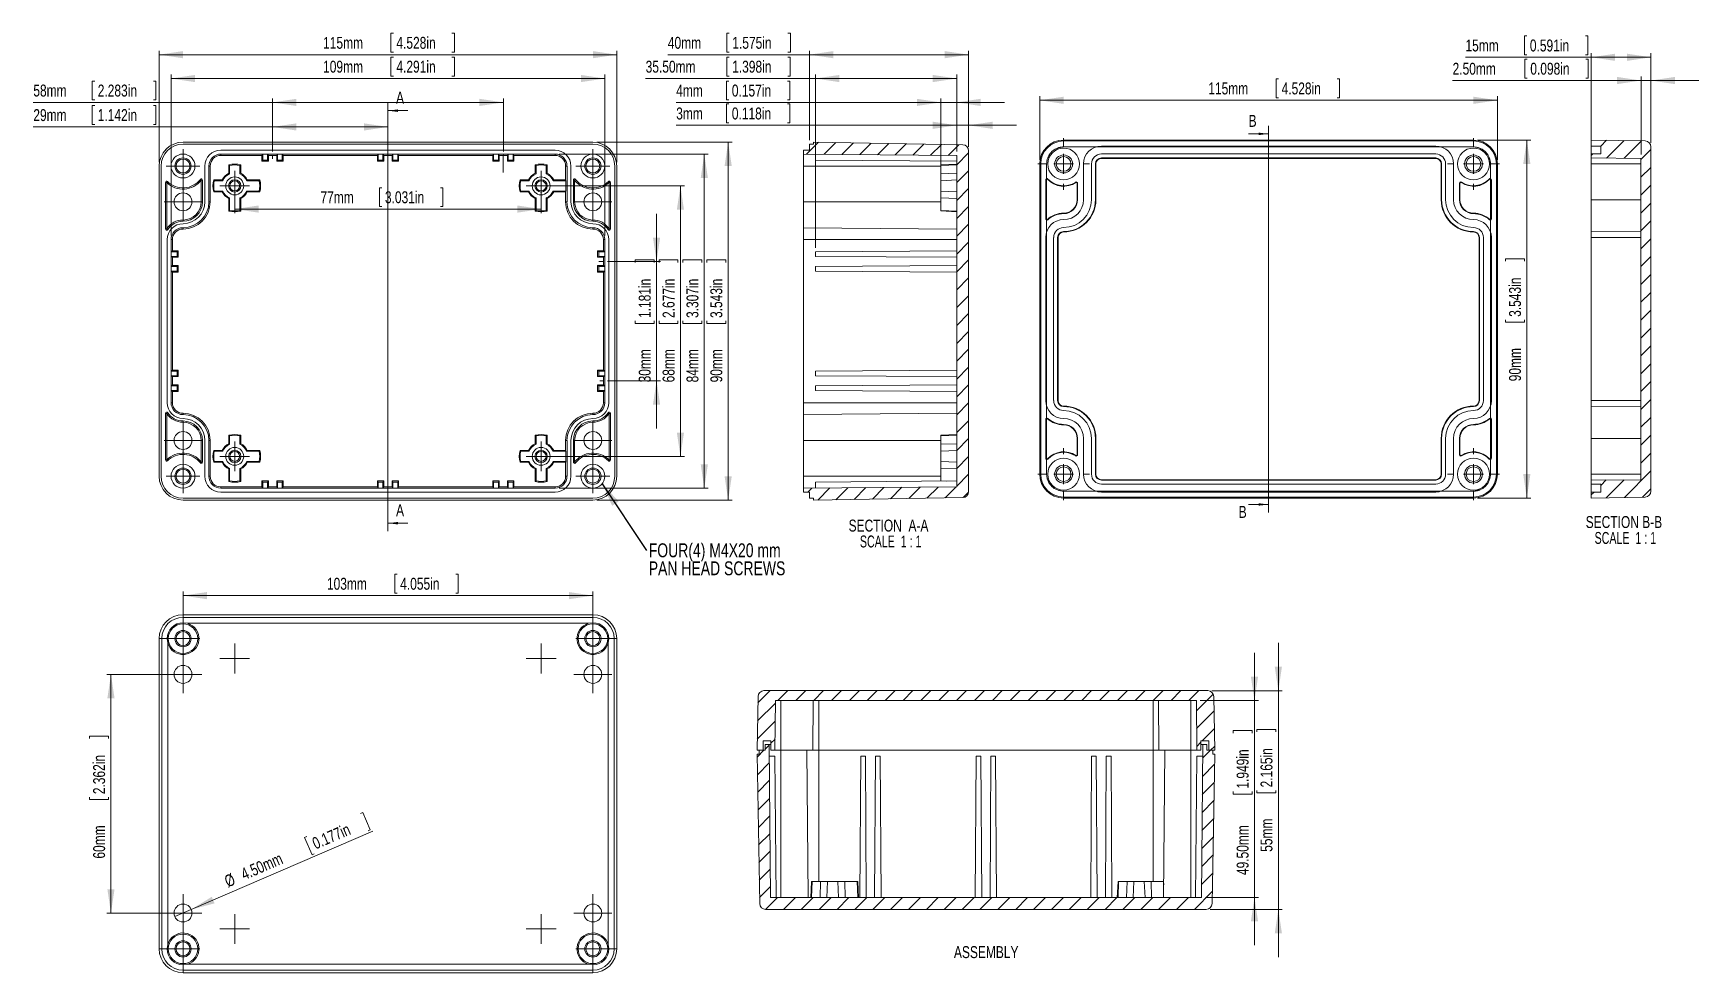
# Model space of a CAD drawing. Header units: millimetres. Extents: x 8 to 427, y 37 to 274.
import ezdxf

# ---------------------------------------------------------------- set-up
doc = ezdxf.new("R2010")
doc.units = ezdxf.units.MM
doc.header["$PDSIZE"] = -1
doc.linetypes.add('CENTERX2', pattern=[20.32, 12.7, -2.54, 2.54, -2.54])
doc.styles.add('SLDTEXTSTYLE1', font='TXT', dxfattribs={"width": 0.75})
doc.styles.add('SLDTEXTSTYLE3', font='TXT', dxfattribs={"width": 0.666667})
doc.dimstyles.new('SLDDIMSTYLE0', dxfattribs={"dimtxt": 3, "dimasz": 6, "dimexe": 0, "dimexo": 0.0625, "dimgap": 0.75, "dimtad": 1, "dimrnd": 1e-09, "dimzin": 12, "dimdsep": 46, "dimtxsty": 'SLDTEXTSTYLE1', "dimsah": 1, "dimcen": 0.09, "dimadec": 0, "dimazin": 3, "dimtfac": 1, "dimtofl": 0, "dimtmove": 0, "dimatfit": 3, "dimfxl": 1, "dimfrac": 2, "dimtolj": 1, "dimtzin": 12, "dimarcsym": 0})
doc.dimstyles.new('SLDDIMSTYLE1', dxfattribs={"dimtxt": 3, "dimasz": 6, "dimexe": 0, "dimexo": 0.0625, "dimgap": 0.75, "dimtad": 1, "dimrnd": 1e-09, "dimzin": 12, "dimdsep": 46, "dimtxsty": 'SLDTEXTSTYLE1', "dimsah": 1, "dimcen": 0.09, "dimadec": 0, "dimazin": 3, "dimtfac": 1, "dimtmove": 0, "dimatfit": 0, "dimfxl": 1, "dimfrac": 2, "dimtolj": 1, "dimtzin": 12, "dimarcsym": 0})
doc.dimstyles.new('SLDDIMSTYLE2', dxfattribs={"dimtxt": 0, "dimasz": 6, "dimexe": 0, "dimexo": 0.0625, "dimgap": 0, "dimtad": 0, "dimtih": 1, "dimtoh": 1, "dimdec": 0, "dimrnd": 1e-09, "dimzin": 0, "dimdsep": 46, "dimtxsty": 'Standard', "dimsah": 1, "dimcen": 0.09, "dimadec": 0, "dimazin": 0, "dimtfac": 6, "dimtdec": 0, "dimtofl": 0, "dimtmove": 0, "dimatfit": 3, "dimfxl": 1, "dimfrac": 2, "dimtolj": 1, "dimtzin": 0, "dimarcsym": 0})
doc.dimstyles.new('SLDDIMSTYLE3', dxfattribs={"dimtxt": 3, "dimasz": 6, "dimexe": 0, "dimexo": 0.0625, "dimgap": 0.75, "dimtad": 1, "dimrnd": 1e-09, "dimzin": 4, "dimdsep": 46, "dimtxsty": 'SLDTEXTSTYLE1', "dimblk1": 'NONE', "dimsah": 1, "dimcen": 0, "dimadec": 0, "dimazin": 1, "dimtfac": 1, "dimtmove": 0, "dimatfit": 3, "dimldrblk": 'NONE', "dimfxl": 1, "dimfrac": 2, "dimtolj": 1, "dimtzin": 12, "dimarcsym": 0})
doc.dimstyles.new('SLDDIMSTYLE4', dxfattribs={"dimtxt": 3, "dimasz": 6, "dimexe": 0, "dimexo": 0.0625, "dimgap": 0.75, "dimtad": 1, "dimrnd": 1e-09, "dimzin": 4, "dimdsep": 46, "dimtxsty": 'SLDTEXTSTYLE1', "dimsah": 1, "dimcen": 0.09, "dimadec": 0, "dimazin": 1, "dimtfac": 1, "dimtofl": 0, "dimtmove": 0, "dimatfit": 3, "dimfxl": 1, "dimfrac": 2, "dimtolj": 1, "dimtzin": 12, "dimarcsym": 0})
doc.dimstyles.new('SLDDIMSTYLE5', dxfattribs={"dimtxt": 3, "dimasz": 6, "dimexe": 0, "dimexo": 0.0625, "dimgap": 0.75, "dimtad": 1, "dimrnd": 1e-09, "dimzin": 4, "dimdsep": 46, "dimtxsty": 'SLDTEXTSTYLE1', "dimsah": 1, "dimcen": 0.09, "dimadec": 0, "dimazin": 1, "dimtfac": 1, "dimtmove": 0, "dimatfit": 0, "dimfxl": 1, "dimfrac": 2, "dimtolj": 1, "dimtzin": 12, "dimarcsym": 0})

msp = doc.modelspace()

# ---------------------------------------------------------------- texts
at = {"color": 7, "linetype": 'Continuous', "char_height": 3, "attachment_point": 1, "style": 'SLDTEXTSTYLE1'}
for s, insert in [('A', (99.648, 258.91)), ('B', (313.907, 253.074)), ('A', (99.648, 155.177)), ('B', (311.407, 154.751))]:
    msp.add_mtext(s, dxfattribs=dict(at, insert=insert))
at = {"color": 7, "linetype": 'Continuous', "lineweight": 0, "insert": (247.952, 44.077), "char_height": 3, "attachment_point": 2, "style": 'SLDTEXTSTYLE1'}
msp.add_mtext('ASSEMBLY', dxfattribs=at)

# ---------------------------------------------------------------- blocks, each defined once
blk = doc.blocks.new('_D')
at = {"color": 7, "linetype": 'Continuous', "lineweight": 0, "transparency": 16777216}
for p, q in [((23.92, 255.42), (23.31, 255.42)), ((23.31, 255.42), (23.31, 250.66)), ((38.66, 255.42), (39.27, 255.42)), ((39.27, 255.42), (39.27, 250.66)), ((68.61, 250.05), (8.49, 250.05)), ((23.31, 250.66), (23.92, 250.66)), ((39.27, 250.66), (38.66, 250.66)), ((68.61, 243.89), (68.61, 251.05)), ((97.61, 250.05), (68.61, 250.05))]:
    blk.add_line(p, q, dxfattribs=at)
for points in [[(68.61, 250.05), (74.61, 249.15), (74.61, 250.95)], [(97.61, 250.05), (91.61, 250.95), (91.61, 249.15)]]:
    blk.add_solid(points, dxfattribs=at)
at = {"color": 7, "linetype": 'Continuous', "lineweight": 0, "transparency": 16777216, "char_height": 3, "attachment_point": 1, "style": 'SLDTEXTSTYLE1'}
for s, insert in [('29mm', (8.49, 254.53, 0.1)), ('1.142in', (24.68, 254.53, 0.1))]:
    blk.add_mtext(s, dxfattribs=dict(at, insert=insert))
blk = doc.blocks.new('_D_1')
at = {"color": 7, "linetype": 'Continuous', "lineweight": 0, "transparency": 16777216}
for p, q in [((23.92, 261.6), (23.31, 261.6)), ((23.31, 261.6), (23.31, 256.83)), ((38.66, 261.6), (39.27, 261.6)), ((39.27, 261.6), (39.27, 256.83)), ((68.61, 256.22), (8.49, 256.22)), ((23.31, 256.83), (23.92, 256.83)), ((39.27, 256.83), (38.66, 256.83)), ((68.61, 243.89), (68.61, 257.22)), ((126.61, 256.22), (68.61, 256.22)), ((126.61, 243.89), (126.61, 257.22))]:
    blk.add_line(p, q, dxfattribs=at)
for points in [[(68.61, 256.22), (74.61, 255.32), (74.61, 257.12)], [(126.61, 256.22), (120.61, 257.12), (120.61, 255.32)]]:
    blk.add_solid(points, dxfattribs=at)
at = {"color": 7, "linetype": 'Continuous', "lineweight": 0, "transparency": 16777216, "char_height": 3, "attachment_point": 1, "style": 'SLDTEXTSTYLE1'}
for s, insert in [('58mm', (8.49, 260.7, 0.1)), ('2.283in', (24.68, 260.7, 0.1))]:
    blk.add_mtext(s, dxfattribs=dict(at, insert=insert))
blk = doc.blocks.new('_D_2')
at = {"color": 7, "linetype": 'Continuous', "lineweight": 0, "transparency": 16777216}
for p, q in [((165.11, 216.22), (165.11, 228.22)), ((152.77, 216.22), (166.11, 216.22)), ((159.73, 216), (159.73, 216.6)), ((159.73, 216.6), (164.5, 216.6)), ((164.5, 216.6), (164.5, 216)), ((165.11, 186.22), (165.11, 216.22)), ((159.73, 201.26), (159.73, 200.65)), ((164.5, 200.65), (164.5, 201.26)), ((159.73, 200.65), (164.5, 200.65)), ((152.77, 186.22), (166.11, 186.22)), ((165.11, 186.22), (165.11, 174.22))]:
    blk.add_line(p, q, dxfattribs=at)
for points in [[(165.11, 216.22), (166.01, 222.22), (164.21, 222.22)], [(165.11, 186.22), (164.21, 180.22), (166.01, 180.22)]]:
    blk.add_solid(points, dxfattribs=at)
at = {"color": 7, "linetype": 'Continuous', "lineweight": 0, "transparency": 16777216, "char_height": 3, "attachment_point": 1, "rotation": 90, "style": 'SLDTEXTSTYLE1'}
for s, insert in [('1.181in', (160.63, 202.02, 0.1)), ('30mm', (160.63, 185.82, 0.1))]:
    blk.add_mtext(s, dxfattribs=dict(at, insert=insert))
blk = doc.blocks.new('_D_3')
at = {"color": 7, "linetype": 'Continuous', "lineweight": 0, "transparency": 16777216}
for p, q in [((98.97, 273.6), (98.36, 273.6)), ((98.36, 273.6), (98.36, 268.83)), ((113.7, 273.6), (114.31, 273.6)), ((114.31, 273.6), (114.31, 268.83)), ((40.11, 241.22), (40.11, 269.22)), ((40.11, 268.22), (155.11, 268.22)), ((98.36, 268.83), (98.97, 268.83)), ((114.31, 268.83), (113.7, 268.83)), ((155.11, 241.22), (155.11, 269.22))]:
    blk.add_line(p, q, dxfattribs=at)
for points in [[(40.11, 268.22), (46.11, 267.32), (46.11, 269.12)], [(155.11, 268.22), (149.11, 269.12), (149.11, 267.32)]]:
    blk.add_solid(points, dxfattribs=at)
at = {"color": 7, "linetype": 'Continuous', "lineweight": 0, "transparency": 16777216, "char_height": 3, "attachment_point": 1, "style": 'SLDTEXTSTYLE1'}
for s, insert in [('115mm', (81.31, 272.7, 8.88)), ('4.528in', (99.73, 272.7, 8.88))]:
    blk.add_mtext(s, dxfattribs=dict(at, insert=insert))
blk = doc.blocks.new('_D_4')
at = {"color": 7, "linetype": 'Continuous', "lineweight": 0, "transparency": 16777216}
for p, q in [((98.97, 267.6), (98.36, 267.6)), ((98.36, 267.6), (98.36, 262.83)), ((113.7, 267.6), (114.31, 267.6)), ((114.31, 267.6), (114.31, 262.83)), ((43.11, 222.72), (43.11, 263.22)), ((43.11, 262.22), (152.11, 262.22)), ((98.36, 262.83), (98.97, 262.83)), ((114.31, 262.83), (113.7, 262.83)), ((152.11, 222.72), (152.11, 263.22))]:
    blk.add_line(p, q, dxfattribs=at)
for points in [[(43.11, 262.22), (49.11, 261.32), (49.11, 263.12)], [(152.11, 262.22), (146.11, 263.12), (146.11, 261.32)]]:
    blk.add_solid(points, dxfattribs=at)
at = {"color": 7, "linetype": 'Continuous', "lineweight": 0, "transparency": 16777216, "char_height": 3, "attachment_point": 1, "style": 'SLDTEXTSTYLE1'}
for s, insert in [('109mm', (81.31, 266.7, 8.88)), ('4.291in', (99.73, 266.7, 8.88))]:
    blk.add_mtext(s, dxfattribs=dict(at, insert=insert))
blk = doc.blocks.new('_D_5')
at = {"color": 7, "linetype": 'Continuous', "lineweight": 0, "transparency": 16777216}
for p, q in [((96.09, 234.77), (95.48, 234.77)), ((95.48, 234.77), (95.48, 230.01)), ((110.82, 234.77), (111.43, 234.77)), ((111.43, 234.77), (111.43, 230.01)), ((59.11, 234.22), (59.11, 228.4)), ((136.11, 234.22), (136.11, 228.4)), ((59.11, 229.4), (136.11, 229.4)), ((95.48, 230.01), (96.09, 230.01)), ((111.43, 230.01), (110.82, 230.01))]:
    blk.add_line(p, q, dxfattribs=at)
for points in [[(59.11, 229.4), (65.11, 228.5), (65.11, 230.3)], [(136.11, 229.4), (130.11, 230.3), (130.11, 228.5)]]:
    blk.add_solid(points, dxfattribs=at)
at = {"color": 7, "linetype": 'Continuous', "lineweight": 0, "transparency": 16777216, "char_height": 3, "attachment_point": 1, "style": 'SLDTEXTSTYLE1'}
for s, insert in [('77mm', (80.65, 233.87, 8.88)), ('3.031in', (96.85, 233.87, 8.88))]:
    blk.add_mtext(s, dxfattribs=dict(at, insert=insert))
blk = doc.blocks.new('_D_6')
at = {"color": 7, "linetype": 'Continuous', "lineweight": 0, "transparency": 16777216}
for p, q in [((150.11, 246.22), (184.11, 246.22)), ((183.11, 246.22), (183.11, 156.22)), ((177.73, 216), (177.73, 216.6)), ((177.73, 216.6), (182.5, 216.6)), ((182.5, 216.6), (182.5, 216)), ((177.73, 201.26), (177.73, 200.65)), ((182.5, 200.65), (182.5, 201.26)), ((177.73, 200.65), (182.5, 200.65)), ((150.11, 156.22), (184.11, 156.22))]:
    blk.add_line(p, q, dxfattribs=at)
for points in [[(183.11, 246.22), (182.21, 240.22), (184.01, 240.22)], [(183.11, 156.22), (184.01, 162.22), (182.21, 162.22)]]:
    blk.add_solid(points, dxfattribs=at)
at = {"color": 7, "linetype": 'Continuous', "lineweight": 0, "transparency": 16777216, "char_height": 3, "attachment_point": 1, "rotation": 90, "style": 'SLDTEXTSTYLE1'}
for s, insert in [('3.543in', (178.63, 202.02, 8.88)), ('90mm', (178.63, 185.82, 8.88))]:
    blk.add_mtext(s, dxfattribs=dict(at, insert=insert))
blk = doc.blocks.new('_D_7')
at = {"color": 7, "linetype": 'Continuous', "lineweight": 0, "transparency": 16777216}
for p, q in [((140.61, 243.22), (178.11, 243.22)), ((177.11, 243.22), (177.11, 159.22)), ((171.73, 216), (171.73, 216.6)), ((171.73, 216.6), (176.5, 216.6)), ((176.5, 216.6), (176.5, 216)), ((171.73, 201.26), (171.73, 200.65)), ((176.5, 200.65), (176.5, 201.26)), ((171.73, 200.65), (176.5, 200.65)), ((140.61, 159.22), (178.11, 159.22))]:
    blk.add_line(p, q, dxfattribs=at)
for points in [[(177.11, 243.22), (176.21, 237.22), (178.01, 237.22)], [(177.11, 159.22), (178.01, 165.22), (176.21, 165.22)]]:
    blk.add_solid(points, dxfattribs=at)
at = {"color": 7, "linetype": 'Continuous', "lineweight": 0, "transparency": 16777216, "char_height": 3, "attachment_point": 1, "rotation": 90, "style": 'SLDTEXTSTYLE1'}
for s, insert in [('3.307in', (172.63, 202.02, 8.88)), ('84mm', (172.63, 185.82, 8.88))]:
    blk.add_mtext(s, dxfattribs=dict(at, insert=insert))
blk = doc.blocks.new('_D_8')
at = {"color": 7, "linetype": 'Continuous', "lineweight": 0, "transparency": 16777216}
for p, q in [((137.11, 235.22), (172.11, 235.22)), ((171.11, 235.22), (171.11, 167.22)), ((165.73, 216), (165.73, 216.6)), ((165.73, 216.6), (170.5, 216.6)), ((170.5, 216.6), (170.5, 216)), ((165.73, 201.26), (165.73, 200.65)), ((170.5, 200.65), (170.5, 201.26)), ((165.73, 200.65), (170.5, 200.65)), ((137.11, 167.22), (172.11, 167.22))]:
    blk.add_line(p, q, dxfattribs=at)
for points in [[(171.11, 235.22), (170.21, 229.22), (172.01, 229.22)], [(171.11, 167.22), (172.01, 173.22), (170.21, 173.22)]]:
    blk.add_solid(points, dxfattribs=at)
at = {"color": 7, "linetype": 'Continuous', "lineweight": 0, "transparency": 16777216, "char_height": 3, "attachment_point": 1, "rotation": 90, "style": 'SLDTEXTSTYLE1'}
for s, insert in [('2.677in', (166.63, 202.02, 8.88)), ('68mm', (166.63, 185.82, 8.88))]:
    blk.add_mtext(s, dxfattribs=dict(at, insert=insert))
blk = doc.blocks.new('SW_NOTE_0')
at = {"color": 0, "linetype": 'Continuous', "lineweight": 0, "char_height": 3.5, "attachment_point": 1, "style": 'SLDTEXTSTYLE1'}
for s, insert in [('FOUR(4) M4X20 mm', (0.54, 1.83)), ('PAN HEAD SCREWS', (0.54, -2.7))]:
    blk.add_mtext(s, dxfattribs=dict(at, insert=insert))
blk = doc.blocks.new('SW_CENTERMARKSYMBOL_0')
at = {"color": 0, "linetype": 'Continuous', "lineweight": 0}
for p, q in [((-2.5, 0), (-3.75, 0)), ((0, 0), (-2.5, 0)), ((0, 2.5), (0, 3.75)), ((0, 0), (0, 2.5)), ((0, 0), (0, -2.5)), ((0, 0), (2.5, 0)), ((2.5, 0), (3.75, 0)), ((0, -2.5), (0, -3.75))]:
    blk.add_line(p, q, dxfattribs=at)
blk = doc.blocks.new('SW_CENTERMARKSYMBOL_1')
at = {"color": 0, "linetype": 'Continuous', "lineweight": 0}
for p, q in [((-2.5, 0), (-3.75, 0)), ((0, 0), (-2.5, 0)), ((0, 2.5), (0, 3.75)), ((0, 0), (0, 2.5)), ((0, 0), (0, -2.5)), ((0, 0), (2.5, 0)), ((2.5, 0), (3.75, 0)), ((0, -2.5), (0, -3.75))]:
    blk.add_line(p, q, dxfattribs=at)
blk = doc.blocks.new('SW_CENTERMARKSYMBOL_2')
at = {"color": 0, "linetype": 'Continuous', "lineweight": 0}
for p, q in [((0, 0), (-2.5, 0)), ((0, 2.5), (0, 3.75)), ((0, 0), (0, 2.5)), ((0, 0), (0, -2.5)), ((0, 0), (2.5, 0)), ((2.5, 0), (3.75, 0)), ((-2.5, 0), (-3.75, 0)), ((0, -2.5), (0, -3.75))]:
    blk.add_line(p, q, dxfattribs=at)
blk = doc.blocks.new('SW_CENTERMARKSYMBOL_3')
at = {"color": 0, "linetype": 'Continuous', "lineweight": 0}
for p, q in [((0, 0), (-2.5, 0)), ((0, 2.5), (0, 3.75)), ((0, 0), (0, 2.5)), ((0, 0), (0, -2.5)), ((0, 0), (2.5, 0)), ((2.5, 0), (3.75, 0)), ((-2.5, 0), (-3.75, 0)), ((0, -2.5), (0, -3.75))]:
    blk.add_line(p, q, dxfattribs=at)
blk = doc.blocks.new('SW_CENTERMARKSYMBOL_4')
at = {"color": 0, "linetype": 'Continuous', "lineweight": 0}
for p, q in [((0, 2.5), (0, 4.75)), ((0, 0), (-2.5, 0)), ((0, 0), (0, 2.5)), ((0, 0), (0, -2.5)), ((0, 0), (2.5, 0)), ((2.5, 0), (4.75, 0)), ((-2.5, 0), (-4.75, 0)), ((0, -2.5), (0, -4.75))]:
    blk.add_line(p, q, dxfattribs=at)
blk = doc.blocks.new('SW_CENTERMARKSYMBOL_5')
at = {"color": 0, "linetype": 'Continuous', "lineweight": 0}
for p, q in [((0, 2.5), (0, 4.75)), ((0, 0), (-2.5, 0)), ((0, 0), (0, 2.5)), ((0, 0), (0, -2.5)), ((0, 0), (2.5, 0)), ((2.5, 0), (4.75, 0)), ((-2.5, 0), (-4.75, 0)), ((0, -2.5), (0, -4.75))]:
    blk.add_line(p, q, dxfattribs=at)
blk = doc.blocks.new('SW_CENTERMARKSYMBOL_6')
at = {"color": 0, "linetype": 'Continuous', "lineweight": 0}
for p, q in [((0, 2.5), (0, 4.75)), ((-2.5, 0), (-4.75, 0)), ((0, 0), (-2.5, 0)), ((0, 0), (0, 2.5)), ((0, 0), (0, -2.5)), ((0, 0), (2.5, 0)), ((2.5, 0), (4.75, 0)), ((0, -2.5), (0, -4.75))]:
    blk.add_line(p, q, dxfattribs=at)
blk = doc.blocks.new('SW_CENTERMARKSYMBOL_7')
at = {"color": 0, "linetype": 'Continuous', "lineweight": 0}
for p, q in [((0, 2.5), (0, 4.75)), ((-2.5, 0), (-4.75, 0)), ((0, 0), (-2.5, 0)), ((0, 0), (0, 2.5)), ((0, 0), (0, -2.5)), ((0, 0), (2.5, 0)), ((2.5, 0), (4.75, 0)), ((0, -2.5), (0, -4.75))]:
    blk.add_line(p, q, dxfattribs=at)
blk = doc.blocks.new('SW_CENTERMARKSYMBOL_8')
at = {"color": 0, "linetype": 'Continuous', "lineweight": 0}
for p, q in [((0, 2.5), (0, 4.25)), ((-2.5, 0), (-4.25, 0)), ((0, 0), (-2.5, 0)), ((0, 0), (0, 2.5)), ((0, 0), (0, -2.5)), ((0, 0), (2.5, 0)), ((2.5, 0), (4.25, 0)), ((0, -2.5), (0, -4.25))]:
    blk.add_line(p, q, dxfattribs=at)
blk = doc.blocks.new('SW_CENTERMARKSYMBOL_9')
at = {"color": 0, "linetype": 'Continuous', "lineweight": 0}
for p, q in [((0, 2.5), (0, 4.25)), ((-2.5, 0), (-4.25, 0)), ((0, 0), (-2.5, 0)), ((0, 0), (0, 2.5)), ((0, 0), (0, -2.5)), ((0, 0), (2.5, 0)), ((2.5, 0), (4.25, 0)), ((0, -2.5), (0, -4.25))]:
    blk.add_line(p, q, dxfattribs=at)
blk = doc.blocks.new('SW_CENTERMARKSYMBOL_10')
at = {"color": 0, "linetype": 'Continuous', "lineweight": 0}
for p, q in [((0, 2.5), (0, 4.25)), ((0, 0), (-2.5, 0)), ((0, 0), (0, 2.5)), ((0, 0), (0, -2.5)), ((0, 0), (2.5, 0)), ((2.5, 0), (4.25, 0)), ((-2.5, 0), (-4.25, 0)), ((0, -2.5), (0, -4.25))]:
    blk.add_line(p, q, dxfattribs=at)
blk = doc.blocks.new('SW_CENTERMARKSYMBOL_11')
at = {"color": 0, "linetype": 'Continuous', "lineweight": 0}
for p, q in [((0, 2.5), (0, 4.25)), ((0, 0), (-2.5, 0)), ((0, 0), (0, 2.5)), ((0, 0), (0, -2.5)), ((0, 0), (2.5, 0)), ((2.5, 0), (4.25, 0)), ((-2.5, 0), (-4.25, 0)), ((0, -2.5), (0, -4.25))]:
    blk.add_line(p, q, dxfattribs=at)
blk = doc.blocks.new('_D_9')
at = {"color": 7, "linetype": 'Continuous', "lineweight": 0, "transparency": 16777216}
for p, q in [((99.93, 137.59), (99.32, 137.59)), ((99.32, 137.59), (99.32, 132.82)), ((114.67, 137.59), (115.28, 137.59)), ((115.28, 137.59), (115.28, 132.82)), ((46.11, 113.4), (46.11, 133.21)), ((46.11, 132.21), (149.11, 132.21)), ((99.32, 132.82), (99.93, 132.82)), ((115.28, 132.82), (114.67, 132.82)), ((149.11, 113.4), (149.11, 133.21))]:
    blk.add_line(p, q, dxfattribs=at)
for points in [[(46.11, 132.21), (52.11, 131.31), (52.11, 133.11)], [(149.11, 132.21), (143.11, 133.11), (143.11, 131.31)]]:
    blk.add_solid(points, dxfattribs=at)
at = {"color": 7, "linetype": 'Continuous', "lineweight": 0, "transparency": 16777216, "char_height": 3, "attachment_point": 1, "style": 'SLDTEXTSTYLE1'}
for s, insert in [('103mm', (82.28, 136.69, -8.68)), ('4.055in', (100.69, 136.69, -8.68))]:
    blk.add_mtext(s, dxfattribs=dict(at, insert=insert))
blk = doc.blocks.new('_D_10')
at = {"color": 7, "linetype": 'Continuous', "lineweight": 0, "transparency": 16777216}
for p, q in [((45.11, 112.4), (27, 112.4)), ((28, 112.4), (28, 52.4)), ((22.63, 96.26), (22.63, 96.87)), ((22.63, 96.87), (27.39, 96.87)), ((27.39, 96.87), (27.39, 96.26)), ((22.63, 81.52), (22.63, 80.91)), ((22.63, 80.91), (27.39, 80.91)), ((27.39, 80.91), (27.39, 81.52)), ((45.11, 52.4), (27, 52.4))]:
    blk.add_line(p, q, dxfattribs=at)
for points in [[(28, 112.4), (27.1, 106.4), (28.9, 106.4)], [(28, 52.4), (28.9, 58.4), (27.1, 58.4)]]:
    blk.add_solid(points, dxfattribs=at)
at = {"color": 7, "linetype": 'Continuous', "lineweight": 0, "transparency": 16777216, "char_height": 3, "attachment_point": 1, "rotation": 90, "style": 'SLDTEXTSTYLE1'}
for s, insert in [('2.362in', (23.52, 82.28, -8.68)), ('60mm', (23.52, 66.09, -8.68))]:
    blk.add_mtext(s, dxfattribs=dict(at, insert=insert))
blk = doc.blocks.new('_D_11')
at = {"color": 7, "linetype": 'Continuous', "lineweight": 0, "transparency": 16777216}
for p, q in [((90.73, 77.47), (91.29, 77.71)), ((91.29, 77.71), (93.18, 73.34)), ((48.17, 53.29), (93.83, 72.97)), ((77.2, 71.64), (76.64, 71.4)), ((76.64, 71.4), (78.53, 67.02)), ((93.18, 73.34), (92.62, 73.1)), ((78.53, 67.02), (79.09, 67.26)), ((48.17, 53.29), (44.04, 51.51))]:
    blk.add_line(p, q, dxfattribs=at)
blk.add_solid([(48.17, 53.29), (54.04, 54.84), (53.33, 56.49)], dxfattribs=at)
at = {"color": 7, "linetype": 'Continuous', "lineweight": 0, "transparency": 16777216, "char_height": 3, "attachment_point": 1, "rotation": 23.3134, "style": 'SLDTEXTSTYLE1'}
for s, insert in [('0.177in', (78.25, 71.12, -8.68)), ('4.50mm', (60.32, 63.39, -8.68)), ('%%c', (56.19, 61.56, -8.68))]:
    blk.add_mtext(s, dxfattribs=dict(at, insert=insert))
blk = doc.blocks.new('_NONE')
blk = doc.blocks.new('SW_CENTERMARKSYMBOL_12')
at = {"color": 0, "linetype": 'Continuous', "lineweight": 0}
for p, q in [((-2.5, 0), (-3.75, 0)), ((0, 0), (-2.5, 0)), ((0, 2.5), (0, 3.75)), ((0, 0), (0, 2.5)), ((0, 0), (0, -2.5)), ((0, 0), (2.5, 0)), ((2.5, 0), (3.75, 0)), ((0, -2.5), (0, -3.75))]:
    blk.add_line(p, q, dxfattribs=at)
blk = doc.blocks.new('SW_CENTERMARKSYMBOL_13')
at = {"color": 0, "linetype": 'Continuous', "lineweight": 0}
for p, q in [((-2.5, 0), (-3.75, 0)), ((0, 0), (-2.5, 0)), ((0, 2.5), (0, 3.75)), ((0, 0), (0, 2.5)), ((0, 0), (0, -2.5)), ((0, 0), (2.5, 0)), ((2.5, 0), (3.75, 0)), ((0, -2.5), (0, -3.75))]:
    blk.add_line(p, q, dxfattribs=at)
blk = doc.blocks.new('SW_CENTERMARKSYMBOL_14')
at = {"color": 0, "linetype": 'Continuous', "lineweight": 0}
for p, q in [((-2.5, 0), (-3.75, 0)), ((0, 0), (-2.5, 0)), ((0, 2.5), (0, 3.75)), ((0, 0), (0, 2.5)), ((0, 0), (0, -2.5)), ((0, 0), (2.5, 0)), ((2.5, 0), (3.75, 0)), ((0, -2.5), (0, -3.75))]:
    blk.add_line(p, q, dxfattribs=at)
blk = doc.blocks.new('SW_CENTERMARKSYMBOL_15')
at = {"color": 0, "linetype": 'Continuous', "lineweight": 0}
for p, q in [((-2.5, 0), (-3.75, 0)), ((0, 0), (-2.5, 0)), ((0, 2.5), (0, 3.75)), ((0, 0), (0, 2.5)), ((0, 0), (0, -2.5)), ((0, 0), (2.5, 0)), ((2.5, 0), (3.75, 0)), ((0, -2.5), (0, -3.75))]:
    blk.add_line(p, q, dxfattribs=at)
blk = doc.blocks.new('SW_CENTERMARKSYMBOL_16')
at = {"color": 0, "linetype": 'Continuous', "lineweight": 0}
for p, q in [((0, 2.5), (0, 4.75)), ((-2.5, 0), (-4.75, 0)), ((0, 0), (-2.5, 0)), ((0, 0), (0, 2.5)), ((0, 0), (0, -2.5)), ((0, 0), (2.5, 0)), ((2.5, 0), (4.75, 0)), ((0, -2.5), (0, -4.75))]:
    blk.add_line(p, q, dxfattribs=at)
blk = doc.blocks.new('SW_CENTERMARKSYMBOL_17')
at = {"color": 0, "linetype": 'Continuous', "lineweight": 0}
for p, q in [((0, 2.5), (0, 4.75)), ((-2.5, 0), (-4.75, 0)), ((0, 0), (-2.5, 0)), ((0, 0), (0, 2.5)), ((0, 0), (0, -2.5)), ((0, 0), (2.5, 0)), ((2.5, 0), (4.75, 0)), ((0, -2.5), (0, -4.75))]:
    blk.add_line(p, q, dxfattribs=at)
blk = doc.blocks.new('SW_CENTERMARKSYMBOL_18')
at = {"color": 0, "linetype": 'Continuous', "lineweight": 0}
for p, q in [((0, 2.5), (0, 4.75)), ((-2.5, 0), (-4.75, 0)), ((0, 0), (-2.5, 0)), ((0, 0), (0, 2.5)), ((0, 0), (0, -2.5)), ((0, 0), (2.5, 0)), ((2.5, 0), (4.75, 0)), ((0, -2.5), (0, -4.75))]:
    blk.add_line(p, q, dxfattribs=at)
blk = doc.blocks.new('SW_CENTERMARKSYMBOL_19')
at = {"color": 0, "linetype": 'Continuous', "lineweight": 0}
for p, q in [((0, 2.5), (0, 4.75)), ((-2.5, 0), (-4.75, 0)), ((0, 0), (-2.5, 0)), ((0, 0), (0, 2.5)), ((0, 0), (0, -2.5)), ((0, 0), (2.5, 0)), ((2.5, 0), (4.75, 0)), ((0, -2.5), (0, -4.75))]:
    blk.add_line(p, q, dxfattribs=at)
blk = doc.blocks.new('SW_CENTERMARKSYMBOL_20')
at = {"color": 0, "linetype": 'Continuous', "lineweight": 0}
for p, q in [((0, 2.5), (0, 4.25)), ((-2.5, 0), (-4.25, 0)), ((0, 0), (-2.5, 0)), ((0, 0), (0, 2.5)), ((0, 0), (0, -2.5)), ((0, 0), (2.5, 0)), ((2.5, 0), (4.25, 0)), ((0, -2.5), (0, -4.25))]:
    blk.add_line(p, q, dxfattribs=at)
blk = doc.blocks.new('SW_CENTERMARKSYMBOL_21')
at = {"color": 0, "linetype": 'Continuous', "lineweight": 0}
for p, q in [((0, 2.5), (0, 4.25)), ((-2.5, 0), (-4.25, 0)), ((0, 0), (-2.5, 0)), ((0, 0), (0, 2.5)), ((0, 0), (0, -2.5)), ((0, 0), (2.5, 0)), ((2.5, 0), (4.25, 0)), ((0, -2.5), (0, -4.25))]:
    blk.add_line(p, q, dxfattribs=at)
blk = doc.blocks.new('SW_CENTERMARKSYMBOL_22')
at = {"color": 0, "linetype": 'Continuous', "lineweight": 0}
for p, q in [((0, 2.5), (0, 4.25)), ((-2.5, 0), (-4.25, 0)), ((0, 0), (-2.5, 0)), ((0, 0), (0, 2.5)), ((0, 0), (0, -2.5)), ((0, 0), (2.5, 0)), ((2.5, 0), (4.25, 0)), ((0, -2.5), (0, -4.25))]:
    blk.add_line(p, q, dxfattribs=at)
blk = doc.blocks.new('SW_CENTERMARKSYMBOL_23')
at = {"color": 0, "linetype": 'Continuous', "lineweight": 0}
for p, q in [((0, 2.5), (0, 4.25)), ((-2.5, 0), (-4.25, 0)), ((0, 0), (-2.5, 0)), ((0, 0), (0, 2.5)), ((0, 0), (0, -2.5)), ((0, 0), (2.5, 0)), ((2.5, 0), (4.25, 0)), ((0, -2.5), (0, -4.25))]:
    blk.add_line(p, q, dxfattribs=at)
blk = doc.blocks.new('_D_12')
at = {"color": 7, "linetype": 'Continuous', "lineweight": 0, "transparency": 16777216}
for p, q in [((321.42, 262.12), (320.82, 262.12)), ((320.82, 262.12), (320.82, 257.36)), ((336.16, 262.12), (336.77, 262.12)), ((336.77, 262.12), (336.77, 257.36)), ((261.41, 241.75), (261.41, 257.75)), ((261.41, 256.75), (376.41, 256.75)), ((320.82, 257.36), (321.42, 257.36)), ((336.77, 257.36), (336.16, 257.36)), ((376.41, 241.75), (376.41, 257.75))]:
    blk.add_line(p, q, dxfattribs=at)
for points in [[(261.41, 256.75), (267.41, 255.85), (267.41, 257.65)], [(376.41, 256.75), (370.41, 257.65), (370.41, 255.85)]]:
    blk.add_solid(points, dxfattribs=at)
at = {"color": 7, "linetype": 'Continuous', "lineweight": 0, "transparency": 16777216, "char_height": 3, "attachment_point": 1, "style": 'SLDTEXTSTYLE1'}
for s, insert in [('115mm', (303.77, 261.23, -17.88)), ('4.528in', (322.19, 261.23, -17.88))]:
    blk.add_mtext(s, dxfattribs=dict(at, insert=insert))
blk = doc.blocks.new('_D_13')
at = {"color": 7, "linetype": 'Continuous', "lineweight": 0, "transparency": 16777216}
for p, q in [((371.41, 246.75), (384.81, 246.75)), ((383.81, 246.75), (383.81, 156.75)), ((378.44, 216.27), (378.44, 216.88)), ((378.44, 216.88), (383.2, 216.88)), ((383.2, 216.88), (383.2, 216.27)), ((378.44, 201.54), (378.44, 200.93)), ((378.44, 200.93), (383.2, 200.93)), ((383.2, 200.93), (383.2, 201.54)), ((371.41, 156.75), (384.81, 156.75))]:
    blk.add_line(p, q, dxfattribs=at)
for points in [[(383.81, 246.75), (382.91, 240.75), (384.71, 240.75)], [(383.81, 156.75), (384.71, 162.75), (382.91, 162.75)]]:
    blk.add_solid(points, dxfattribs=at)
at = {"color": 7, "linetype": 'Continuous', "lineweight": 0, "transparency": 16777216, "char_height": 3, "attachment_point": 1, "rotation": 90, "style": 'SLDTEXTSTYLE1'}
for s, insert in [('3.543in', (379.34, 202.3, -17.88)), ('90mm', (379.34, 186.1, -17.88))]:
    blk.add_mtext(s, dxfattribs=dict(at, insert=insert))
blk = doc.blocks.new('SW_CENTERMARKSYMBOL_24')
at = {"color": 0, "linetype": 'Continuous', "lineweight": 0}
for p, q in [((0, 5), (0, 6.5)), ((0, 0), (-2.5, 0)), ((0, 0), (0, 2.5)), ((0, 0), (0, -2.5)), ((0, 0), (2.5, 0)), ((5, 0), (6.5, 0)), ((-5, 0), (-6.5, 0)), ((0, -5), (0, -6.5))]:
    blk.add_line(p, q, dxfattribs=at)
blk = doc.blocks.new('SW_CENTERMARKSYMBOL_25')
at = {"color": 0, "linetype": 'Continuous', "lineweight": 0}
for p, q in [((0, 5), (0, 6.5)), ((-5, 0), (-6.5, 0)), ((0, 0), (-2.5, 0)), ((0, 0), (0, 2.5)), ((0, 0), (0, -2.5)), ((0, 0), (2.5, 0)), ((5, 0), (6.5, 0)), ((0, -5), (0, -6.5))]:
    blk.add_line(p, q, dxfattribs=at)
blk = doc.blocks.new('SW_CENTERMARKSYMBOL_26')
at = {"color": 0, "linetype": 'Continuous', "lineweight": 0}
for p, q in [((0, 5), (0, 6.5)), ((-5, 0), (-6.5, 0)), ((0, 0), (-2.5, 0)), ((0, 0), (0, 2.5)), ((0, 0), (0, -2.5)), ((0, 0), (2.5, 0)), ((5, 0), (6.5, 0)), ((0, -5), (0, -6.5))]:
    blk.add_line(p, q, dxfattribs=at)
blk = doc.blocks.new('SW_CENTERMARKSYMBOL_27')
at = {"color": 0, "linetype": 'Continuous', "lineweight": 0}
for p, q in [((0, 5), (0, 6.5)), ((0, 0), (-2.5, 0)), ((0, 0), (0, 2.5)), ((0, 0), (0, -2.5)), ((0, 0), (2.5, 0)), ((5, 0), (6.5, 0)), ((-5, 0), (-6.5, 0)), ((0, -5), (0, -6.5))]:
    blk.add_line(p, q, dxfattribs=at)
blk = doc.blocks.new('_D_14')
at = {"color": 7, "linetype": 'Continuous', "lineweight": 0, "transparency": 16777216}
for p, q in [((183.27, 261.6), (182.66, 261.6)), ((182.66, 261.6), (182.66, 256.83)), ((198.01, 261.6), (198.62, 261.6)), ((198.62, 261.6), (198.62, 256.83)), ((236.54, 256.22), (170.05, 256.22)), ((182.66, 256.83), (183.27, 256.83)), ((198.62, 256.83), (198.01, 256.83)), ((236.54, 234.93), (236.54, 257.22)), ((236.54, 256.22), (240.54, 256.22)), ((240.54, 243.89), (240.54, 257.22)), ((240.54, 256.22), (252.54, 256.22))]:
    blk.add_line(p, q, dxfattribs=at)
for points in [[(236.54, 256.22), (230.54, 257.12), (230.54, 255.32)], [(240.54, 256.22), (246.54, 255.32), (246.54, 257.12)]]:
    blk.add_solid(points, dxfattribs=at)
at = {"color": 7, "linetype": 'Continuous', "lineweight": 0, "transparency": 16777216, "char_height": 3, "attachment_point": 1, "style": 'SLDTEXTSTYLE1'}
for s, insert in [('4mm', (170.05, 260.7, -2459.4)), ('0.157in', (184.03, 260.7, -2459.4))]:
    blk.add_mtext(s, dxfattribs=dict(at, insert=insert))
blk = doc.blocks.new('_D_15')
at = {"color": 7, "linetype": 'Continuous', "lineweight": 0, "transparency": 16777216}
for p, q in [((183.39, 273.6), (182.78, 273.6)), ((182.78, 273.6), (182.78, 268.83)), ((198.12, 273.6), (198.73, 273.6)), ((198.73, 273.6), (198.73, 268.83)), ((203.54, 268.22), (167.95, 268.22)), ((182.78, 268.83), (183.39, 268.83)), ((198.73, 268.83), (198.12, 268.83)), ((203.54, 246.72), (203.54, 269.22)), ((203.54, 268.22), (243.54, 268.22)), ((243.54, 245.07), (243.54, 269.22))]:
    blk.add_line(p, q, dxfattribs=at)
for points in [[(203.54, 268.22), (209.54, 267.32), (209.54, 269.12)], [(243.54, 268.22), (237.54, 269.12), (237.54, 267.32)]]:
    blk.add_solid(points, dxfattribs=at)
at = {"color": 7, "linetype": 'Continuous', "lineweight": 0, "transparency": 16777216, "char_height": 3, "attachment_point": 1, "style": 'SLDTEXTSTYLE1'}
for s, insert in [('40mm', (167.95, 272.7, -2459.4)), ('1.575in', (184.15, 272.7, -2459.4))]:
    blk.add_mtext(s, dxfattribs=dict(at, insert=insert))
blk = doc.blocks.new('_D_16')
at = {"color": 7, "linetype": 'Continuous', "lineweight": 0, "transparency": 16777216}
for p, q in [((183.27, 255.83), (182.66, 255.83)), ((182.66, 255.83), (182.66, 251.07)), ((198.01, 255.83), (198.62, 255.83)), ((198.62, 255.83), (198.62, 251.07)), ((240.54, 243.89), (240.54, 251.46)), ((243.54, 245.07), (243.54, 251.46)), ((240.54, 250.46), (170.05, 250.46)), ((182.66, 251.07), (183.27, 251.07)), ((198.62, 251.07), (198.01, 251.07)), ((240.54, 250.46), (243.54, 250.46)), ((243.54, 250.46), (255.54, 250.46))]:
    blk.add_line(p, q, dxfattribs=at)
for points in [[(240.54, 250.46), (234.54, 251.36), (234.54, 249.56)], [(243.54, 250.46), (249.54, 249.56), (249.54, 251.36)]]:
    blk.add_solid(points, dxfattribs=at)
at = {"color": 7, "linetype": 'Continuous', "lineweight": 0, "transparency": 16777216, "char_height": 3, "attachment_point": 1, "style": 'SLDTEXTSTYLE1'}
for s, insert in [('3mm', (170.05, 254.93, -2459.4)), ('0.118in', (184.03, 254.93, -2459.4))]:
    blk.add_mtext(s, dxfattribs=dict(at, insert=insert))
blk = doc.blocks.new('_D_17')
at = {"color": 7, "linetype": 'Continuous', "lineweight": 0, "transparency": 16777216}
for p, q in [((183.35, 267.6), (182.74, 267.6)), ((182.74, 267.6), (182.74, 262.83)), ((198.08, 267.6), (198.69, 267.6)), ((198.69, 267.6), (198.69, 262.83)), ((205.04, 262.22), (162.37, 262.22)), ((182.74, 262.83), (183.35, 262.83)), ((198.69, 262.83), (198.08, 262.83)), ((205.04, 219.67), (205.04, 263.22)), ((205.04, 262.22), (240.54, 262.22)), ((240.54, 243.89), (240.54, 263.22))]:
    blk.add_line(p, q, dxfattribs=at)
for points in [[(205.04, 262.22), (211.04, 261.32), (211.04, 263.12)], [(240.54, 262.22), (234.54, 263.12), (234.54, 261.32)]]:
    blk.add_solid(points, dxfattribs=at)
at = {"color": 7, "linetype": 'Continuous', "lineweight": 0, "transparency": 16777216, "char_height": 3, "attachment_point": 1, "style": 'SLDTEXTSTYLE1'}
for s, insert in [('35.50mm', (162.37, 266.7, -2459.4)), ('1.398in', (184.11, 266.7, -2459.4))]:
    blk.add_mtext(s, dxfattribs=dict(at, insert=insert))
blk = doc.blocks.new('SW_NOTE_1')
at = {"color": 0, "linetype": 'Continuous', "lineweight": 0, "char_height": 3, "attachment_point": 2}
for s, insert, style in [('SECTION  A-A', (12.7, 3.87), 'SLDTEXTSTYLE1'), ('SCALE  1 : 1', (13.24, -0.13), 'SLDTEXTSTYLE3')]:
    blk.add_mtext(s, dxfattribs=dict(at, insert=insert, style=style))
blk = doc.blocks.new('_D_18')
at = {"color": 7, "linetype": 'Continuous', "lineweight": 0, "transparency": 16777216}
for p, q in [((383.82, 272.93), (383.21, 272.93)), ((383.21, 272.93), (383.21, 268.17)), ((398.56, 272.93), (399.17, 272.93)), ((399.17, 272.93), (399.17, 268.17)), ((383.21, 268.17), (383.82, 268.17)), ((399.17, 268.17), (398.56, 268.17)), ((400.01, 244.25), (400.01, 268.56)), ((415.01, 246.02), (415.01, 268.56)), ((400.01, 267.56), (368.39, 267.56)), ((400.01, 267.56), (415.01, 267.56))]:
    blk.add_line(p, q, dxfattribs=at)
for points in [[(400.01, 267.56), (406.01, 266.66), (406.01, 268.46)], [(415.01, 267.56), (409.01, 268.46), (409.01, 266.66)]]:
    blk.add_solid(points, dxfattribs=at)
at = {"color": 7, "linetype": 'Continuous', "lineweight": 0, "transparency": 16777216, "char_height": 3, "attachment_point": 1, "style": 'SLDTEXTSTYLE1'}
for s, insert in [('0.591in', (384.58, 272.03, 2517.1)), ('15mm', (368.39, 272.03, 2517.1))]:
    blk.add_mtext(s, dxfattribs=dict(at, insert=insert))
blk = doc.blocks.new('_D_19')
at = {"color": 7, "linetype": 'Continuous', "lineweight": 0, "transparency": 16777216}
for p, q in [((383.93, 267.09), (383.32, 267.09)), ((383.32, 267.09), (383.32, 262.33)), ((398.66, 267.09), (399.27, 267.09)), ((399.27, 267.09), (399.27, 262.33)), ((412.51, 261.72), (365.16, 261.72)), ((383.32, 262.33), (383.93, 262.33)), ((399.27, 262.33), (398.66, 262.33)), ((412.51, 243.14), (412.51, 262.72)), ((412.51, 261.72), (415.01, 261.72)), ((415.01, 246.02), (415.01, 262.72)), ((415.01, 261.72), (427.01, 261.72))]:
    blk.add_line(p, q, dxfattribs=at)
for points in [[(412.51, 261.72), (406.51, 262.62), (406.51, 260.82)], [(415.01, 261.72), (421.01, 260.82), (421.01, 262.62)]]:
    blk.add_solid(points, dxfattribs=at)
at = {"color": 7, "linetype": 'Continuous', "lineweight": 0, "transparency": 16777216, "char_height": 3, "attachment_point": 1, "style": 'SLDTEXTSTYLE1'}
for s, insert in [('2.50mm', (365.16, 266.19, 2517.1)), ('0.098in', (384.69, 266.19, 2517.1))]:
    blk.add_mtext(s, dxfattribs=dict(at, insert=insert))
blk = doc.blocks.new('SW_NOTE_2')
at = {"color": 0, "linetype": 'Continuous', "lineweight": 0, "char_height": 3, "attachment_point": 2}
for s, insert, style in [('SECTION B-B', (11.67, 3.87), 'SLDTEXTSTYLE1'), ('SCALE  1 : 1', (12.03, -0.13), 'SLDTEXTSTYLE3')]:
    blk.add_mtext(s, dxfattribs=dict(at, insert=insert, style=style))
blk = doc.blocks.new('_D_20')
at = {"color": 7, "linetype": 'Continuous', "lineweight": 0, "transparency": 16777216}
for p, q in [((321.37, 108.31), (321.37, 120.31)), ((304.63, 108.31), (322.37, 108.31)), ((321.37, 108.31), (321.37, 53.31)), ((316, 97.97), (316, 98.58)), ((316, 98.58), (320.76, 98.58)), ((320.76, 98.58), (320.76, 97.97)), ((316, 83.23), (316, 82.62)), ((316, 82.62), (320.76, 82.62)), ((320.76, 82.62), (320.76, 83.23)), ((304.21, 53.31), (322.37, 53.31)), ((321.37, 53.31), (321.37, 41.31))]:
    blk.add_line(p, q, dxfattribs=at)
for points in [[(321.37, 108.31), (322.27, 114.31), (320.47, 114.31)], [(321.37, 53.31), (320.47, 47.31), (322.27, 47.31)]]:
    blk.add_solid(points, dxfattribs=at)
at = {"color": 7, "linetype": 'Continuous', "lineweight": 0, "transparency": 16777216, "char_height": 3, "attachment_point": 1, "rotation": 90, "style": 'SLDTEXTSTYLE1'}
for s, insert in [('2.165in', (316.89, 83.99, -874.87)), ('55mm', (316.89, 67.79, -874.87))]:
    blk.add_mtext(s, dxfattribs=dict(at, insert=insert))
blk = doc.blocks.new('_D_21')
at = {"color": 7, "linetype": 'Continuous', "lineweight": 0, "transparency": 16777216}
for p, q in [((315.37, 105.81), (315.37, 117.81)), ((301.76, 105.81), (316.37, 105.81)), ((315.37, 105.81), (315.37, 56.31)), ((310, 97.66), (310, 98.27)), ((310, 98.27), (314.76, 98.27)), ((314.76, 98.27), (314.76, 97.66)), ((310, 82.93), (310, 82.32)), ((310, 82.32), (314.76, 82.32)), ((314.76, 82.32), (314.76, 82.93)), ((303.03, 56.31), (316.37, 56.31)), ((315.37, 56.31), (315.37, 44.31))]:
    blk.add_line(p, q, dxfattribs=at)
for points in [[(315.37, 105.81), (316.27, 111.81), (314.47, 111.81)], [(315.37, 56.31), (314.47, 50.31), (316.27, 50.31)]]:
    blk.add_solid(points, dxfattribs=at)
at = {"color": 7, "linetype": 'Continuous', "lineweight": 0, "transparency": 16777216, "char_height": 3, "attachment_point": 1, "rotation": 90, "style": 'SLDTEXTSTYLE1'}
for s, insert in [('1.949in', (310.89, 83.69, -874.87)), ('49.50mm', (310.89, 61.95, -874.87))]:
    blk.add_mtext(s, dxfattribs=dict(at, insert=insert))

# ---------------------------------------------------------------- dimensions: what is measured, and where the dimension line sits
at = {"color": 7, "linetype": 'Continuous', "lineweight": 0}
for base, p1, p2, angle, dimstyle, picture, middle in [((155.105, 268.224), (40.105, 240.224), (155.105, 240.224), 0, 'SLDDIMSTYLE0', '_D_3', (98.042, 268.224)), ((243.541, 268.224), (203.541, 245.724), (243.541, 244.069), 0, 'SLDDIMSTYLE0', '_D_15', (183.569, 268.224)), ((415.005, 267.556), (400.005, 243.252), (415.005, 245.016), 0, 'SLDDIMSTYLE0', '_D_18', (384.005, 267.556)), ((152.105, 262.224), (43.105, 221.724), (152.105, 221.724), 0, 'SLDDIMSTYLE0', '_D_4', (98.042, 262.224)), ((240.541, 262.224), (205.041, 218.674), (240.541, 242.888), 0, 'SLDDIMSTYLE4', '_D_17', (180.759, 262.224)), ((68.605, 256.224), (126.605, 242.888), (68.605, 242.888), 0, 'SLDDIMSTYLE0', '_D_1', (24.105, 256.224)), ((240.541, 256.224), (236.541, 233.933), (240.541, 242.888), 0, 'SLDDIMSTYLE1', '_D_14', (184.564, 256.224)), ((68.605, 250.051), (97.605, 256.146), (68.605, 242.888), 0, 'SLDDIMSTYLE0', '_D', (24.105, 250.051)), ((177.105, 159.224), (139.605, 243.224), (139.605, 159.224), 90, 'SLDDIMSTYLE0', '_D_7', (177.105, 201.442)), ((183.105, 156.224), (149.105, 246.224), (149.105, 156.224), 90, 'SLDDIMSTYLE0', '_D_6', (183.105, 201.442)), ((383.814, 156.752), (370.407, 246.752), (370.407, 156.752), 90, 'SLDDIMSTYLE0', '_D_13', (383.814, 201.721)), ((136.105, 229.397), (59.105, 235.224), (136.105, 235.224), 0, 'SLDDIMSTYLE0', '_D_5', (96.269, 229.397)), ((171.105, 167.224), (136.105, 235.224), (136.105, 167.224), 90, 'SLDDIMSTYLE0', '_D_8', (171.105, 201.442)), ((165.105, 216.224), (151.769, 186.224), (151.769, 216.224), 90, 'SLDDIMSTYLE1', '_D_2', (165.105, 201.442)), ((315.37, 56.314), (300.761, 105.814), (302.034, 56.314), 90, 'SLDDIMSTYLE5', '_D_21', (315.37, 80.337)), ((321.37, 53.314), (303.634, 108.314), (303.215, 53.314), 90, 'SLDDIMSTYLE0', '_D_20', (321.37, 83.415)), ((28.001, 52.401), (46.105, 112.401), (46.105, 52.401), 90, 'SLDDIMSTYLE0', '_D_10', (28.001, 81.706))]:
    dim = msp.add_linear_dim(base=base, p1=p1, p2=p2, angle=angle, dimstyle=dimstyle, dxfattribs=at)
    dim.commit()
    dim.dimension.update_dxf_attribs({"geometry": picture, "text_midpoint": middle, "dimtype": 160})
for base, p1, p2, dimstyle, picture, middle in [((415.005, 261.718), (412.505, 242.143), (415.005, 245.016), 'SLDDIMSTYLE5', '_D_19', (382.445, 261.718)), ((376.407, 256.752), (261.407, 240.752), (376.407, 240.752), 'SLDDIMSTYLE0', '_D_12', (320.499, 256.752)), ((243.541, 250.458), (240.541, 242.888), (243.541, 244.069), 'SLDDIMSTYLE1', '_D_16', (184.564, 250.458)), ((149.105, 132.215), (46.105, 112.401), (149.105, 112.401), 'SLDDIMSTYLE0', '_D_9', (99.007, 132.215))]:
    dim = msp.add_linear_dim(base=base, p1=p1, p2=p2, dimstyle=dimstyle, dxfattribs=at)
    dim.commit()
    dim.dimension.update_dxf_attribs({"geometry": picture, "text_midpoint": middle, "dimtype": 160})
dim = msp.add_diameter_dim_2p(p1=(44.039, 51.511), p2=(48.172, 53.292), dimstyle='SLDDIMSTYLE3', dxfattribs=at)
dim.commit()
dim.dimension.update_dxf_attribs({"geometry": '_D_11', "text_midpoint": (76.01, 65.288), "dimtype": 163})

# ---------------------------------------------------------------- hatches: boundary and pattern name
at = {"linetype": 'Continuous', "lineweight": 0}
h = msp.add_hatch(dxfattribs=at)
h.set_pattern_fill('ANSI31', style=0)
edge = h.paths.add_edge_path(flags=0)
edge.add_line((240.541, 242.888), (240.541, 159.56))
edge.add_line((240.541, 159.56), (202.041, 159.224))
edge.add_line((202.041, 159.224), (202.041, 158.224))
edge.add_line((202.041, 158.224), (203.541, 158.224))
edge.add_line((203.541, 158.224), (203.541, 156.724))
edge.add_line((203.541, 156.724), (204.541, 156.724))
edge.add_line((204.541, 156.724), (204.541, 156.224))
edge.add_line((204.541, 156.224), (242.067, 156.879))
edge.add_arc((242.041, 158.379), 1.5, 271, 360)
edge.add_line((243.541, 158.379), (243.541, 244.069))
edge.add_arc((242.041, 244.069), 1.5, 0, 89)
edge.add_line((242.067, 245.569), (204.541, 246.224))
edge.add_line((204.541, 246.224), (204.541, 245.724))
edge.add_line((204.541, 245.724), (203.541, 245.724))
edge.add_line((203.541, 245.724), (203.541, 244.224))
edge.add_line((203.541, 244.224), (202.041, 244.224))
edge.add_line((202.041, 244.224), (202.041, 243.224))
edge.add_line((202.041, 243.224), (240.541, 242.888))
h = msp.add_hatch(dxfattribs=at)
h.set_pattern_fill('ANSI31', style=0)
edge = h.paths.add_edge_path(flags=0)
edge.add_line((412.505, 242.143), (412.505, 161.361))
edge.add_line((412.505, 161.361), (400.005, 161.252))
edge.add_line((400.005, 161.252), (400.005, 160.252))
edge.add_line((400.005, 160.252), (402.405, 160.252))
edge.add_line((402.405, 160.252), (402.405, 158.252))
edge.add_line((402.405, 158.252), (400.005, 158.252))
edge.add_line((400.005, 158.252), (400.005, 156.752))
edge.add_line((400.005, 156.752), (413.531, 156.988))
edge.add_arc((413.505, 158.488), 1.5, 271, 360)
edge.add_line((415.005, 158.488), (415.005, 245.016))
edge.add_arc((413.505, 245.016), 1.5, 0, 89)
edge.add_line((413.531, 246.516), (400.005, 246.752))
edge.add_line((400.005, 246.752), (400.005, 245.252))
edge.add_line((400.005, 245.252), (402.405, 245.252))
edge.add_line((402.405, 245.252), (402.405, 243.252))
edge.add_line((402.405, 243.252), (400.005, 243.252))
edge.add_line((400.005, 243.252), (400.005, 242.252))
edge.add_line((400.005, 242.252), (412.505, 242.143))
h = msp.add_hatch(dxfattribs=at)
h.set_pattern_fill('ANSI31', style=0)
edge = h.paths.add_edge_path(flags=0)
edge.add_line((194.87, 93.314), (194.979, 105.814))
edge.add_line((194.979, 105.814), (300.761, 105.814))
edge.add_line((300.761, 105.814), (300.87, 93.314))
edge.add_line((300.87, 93.314), (301.87, 93.314))
edge.add_line((301.87, 93.314), (301.87, 95.714))
edge.add_line((301.87, 95.714), (303.87, 95.714))
edge.add_line((303.87, 95.714), (303.87, 93.314))
edge.add_line((303.87, 93.314), (305.37, 93.314))
edge.add_line((305.37, 93.314), (305.134, 106.841))
edge.add_arc((303.634, 106.814), 1.5, 1, 90)
edge.add_line((303.634, 108.314), (192.106, 108.314))
edge.add_arc((192.106, 106.814), 1.5, 90, 179)
edge.add_line((190.606, 106.841), (190.37, 93.314))
edge.add_line((190.37, 93.314), (191.87, 93.314))
edge.add_line((191.87, 93.314), (191.87, 95.714))
edge.add_line((191.87, 95.714), (193.87, 95.714))
edge.add_line((193.87, 95.714), (193.87, 93.314))
edge.add_line((193.87, 93.314), (194.87, 93.314))
h = msp.add_hatch(dxfattribs=at)
h.set_pattern_fill('ANSI31', style=0)
edge = h.paths.add_edge_path(flags=0)
edge.add_line((302.034, 56.314), (193.706, 56.314))
edge.add_line((193.706, 56.314), (193.37, 94.814))
edge.add_line((193.37, 94.814), (192.37, 94.814))
edge.add_line((192.37, 94.814), (192.37, 93.314))
edge.add_line((192.37, 93.314), (190.87, 93.314))
edge.add_line((190.87, 93.314), (190.87, 92.314))
edge.add_line((190.87, 92.314), (190.37, 92.314))
edge.add_line((190.37, 92.314), (191.025, 54.788))
edge.add_arc((192.524, 54.814), 1.5, 181, 270)
edge.add_line((192.524, 53.314), (303.215, 53.314))
edge.add_arc((303.215, 54.814), 1.5, 270, 359)
edge.add_line((304.715, 54.788), (305.37, 92.314))
edge.add_line((305.37, 92.314), (304.87, 92.314))
edge.add_line((304.87, 92.314), (304.87, 93.314))
edge.add_line((304.87, 93.314), (303.37, 93.314))
edge.add_line((303.37, 93.314), (303.37, 94.814))
edge.add_line((303.37, 94.814), (302.37, 94.814))
edge.add_line((302.37, 94.814), (302.034, 56.314))

# ---------------------------------------------------------------- linework, layer by layer
at = {"color": 7, "linetype": 'Continuous', "lineweight": 0}
for p, q in [((97.605, 256.146), (97.605, 148.414)), ((102.605, 254.146), (97.605, 254.146)), ((313.907, 248.311), (318.907, 248.311)), ((318.907, 250.311), (318.907, 153.131)), ((313.907, 155.131), (318.907, 155.131)), ((102.605, 150.414), (97.605, 150.414))]:
    msp.add_line(p, q, dxfattribs=at)
at = {"color": 7, "linetype": 'Continuous', "lineweight": 15}
for p, q in [((46.105, 246.224), (149.105, 246.224)), ((149.105, 245.724), (46.105, 245.724)), ((55.605, 244.224), (139.606, 244.224)), ((55.605, 243.224), (139.606, 243.224)), ((55.605, 242.888), (55.605, 243.224)), ((65.955, 242.888), (55.605, 242.888)), ((66.155, 243.198), (65.955, 242.888)), ((65.955, 241.414), (65.955, 242.888)), ((67.355, 243.198), (66.155, 243.198)), ((66.155, 241.724), (66.155, 243.198)), ((67.555, 242.888), (67.355, 243.198)), ((67.355, 241.724), (67.355, 243.198)), ((69.655, 242.888), (67.555, 242.888)), ((67.555, 242.888), (67.555, 241.414)), ((69.855, 243.198), (69.655, 242.888)), ((69.655, 241.414), (69.655, 242.888)), ((71.055, 243.198), (69.855, 243.198)), ((69.855, 241.724), (69.855, 243.198)), ((71.255, 242.888), (71.055, 243.198)), ((71.055, 241.724), (71.055, 243.198)), ((94.955, 242.888), (71.255, 242.888)), ((71.255, 242.888), (71.255, 241.414)), ((95.155, 243.198), (94.955, 242.888)), ((94.955, 241.414), (94.955, 242.888)), ((96.355, 243.198), (95.155, 243.198)), ((95.155, 241.724), (95.155, 243.198)), ((96.555, 242.888), (96.355, 243.198)), ((96.355, 241.724), (96.355, 243.198)), ((98.655, 242.888), (96.555, 242.888)), ((96.555, 242.888), (96.555, 241.414)), ((98.856, 243.198), (98.655, 242.888)), ((98.655, 241.414), (98.655, 242.888)), ((100.055, 243.198), (98.856, 243.198)), ((98.856, 241.724), (98.856, 243.198)), ((100.256, 242.888), (100.055, 243.198)), ((100.055, 241.724), (100.055, 243.198)), ((123.956, 242.888), (100.256, 242.888)), ((100.256, 242.888), (100.256, 241.414)), ((124.156, 243.198), (123.956, 242.888)), ((123.956, 241.414), (123.956, 242.888)), ((125.355, 243.198), (124.156, 243.198)), ((124.156, 241.724), (124.156, 243.198)), ((125.556, 242.888), (125.355, 243.198)), ((125.355, 241.724), (125.355, 243.198)), ((127.656, 242.888), (125.556, 242.888)), ((125.556, 242.888), (125.556, 241.414)), ((127.856, 243.198), (127.656, 242.888)), ((127.656, 241.414), (127.656, 242.888)), ((129.056, 243.198), (127.856, 243.198)), ((127.856, 241.724), (127.856, 243.198)), ((129.256, 242.888), (129.056, 243.198)), ((129.056, 241.724), (129.056, 243.198)), ((139.606, 242.888), (129.256, 242.888)), ((129.256, 242.888), (129.256, 241.414)), ((139.606, 242.888), (139.606, 243.224)), ((202.041, 243.224), (202.041, 244.224)), ((202.041, 244.224), (203.541, 244.224)), ((202.041, 243.224), (240.541, 242.888)), ((202.041, 240.224), (202.041, 243.224)), ((203.541, 244.224), (203.541, 245.724)), ((203.541, 245.724), (204.541, 245.724)), ((204.541, 245.724), (204.541, 246.224)), ((204.541, 246.224), (242.067, 245.569)), ((205.041, 241.724), (205.041, 243.198)), ((240.541, 159.56), (240.541, 242.888)), ((243.541, 158.378), (243.541, 244.069)), ((370.406, 246.752), (267.406, 246.752)), ((267.406, 246.516), (267.406, 246.752)), ((370.406, 246.516), (267.406, 246.516)), ((267.406, 245.016), (267.406, 246.516)), ((370.406, 245.016), (267.406, 245.016)), ((276.906, 245.252), (360.907, 245.252)), ((360.907, 243.252), (276.906, 243.252)), ((370.406, 246.516), (370.406, 246.752)), ((370.406, 245.016), (370.406, 246.516)), ((400.005, 245.252), (400.005, 246.752)), ((413.531, 246.516), (400.005, 246.752)), ((402.405, 245.252), (400.005, 245.252)), ((400.005, 245.252), (400.005, 243.252)), ((400.005, 242.252), (400.005, 243.252)), ((402.405, 243.252), (400.005, 243.252)), ((402.405, 243.252), (402.405, 245.252)), ((415.005, 158.488), (415.005, 245.016)), ((40.105, 162.224), (40.105, 240.224)), ((40.605, 240.224), (40.605, 162.224)), ((51.605, 231.224), (51.605, 240.224)), ((52.605, 231.224), (52.605, 240.224)), ((52.941, 240.224), (52.605, 240.224)), ((52.941, 240.224), (52.941, 231.224)), ((57.606, 240.515), (57.815, 240.354)), ((57.606, 238.386), (57.606, 240.515)), ((57.815, 238.251), (57.815, 240.354)), ((60.606, 240.515), (60.396, 240.354)), ((60.396, 240.354), (60.396, 238.251)), ((60.606, 240.515), (60.606, 238.386)), ((65.955, 241.414), (66.155, 241.724)), ((67.555, 241.414), (65.955, 241.414)), ((66.155, 241.724), (67.355, 241.724)), ((67.355, 241.724), (67.555, 241.414)), ((69.655, 241.414), (69.855, 241.724)), ((71.255, 241.414), (69.655, 241.414)), ((69.855, 241.724), (71.055, 241.724)), ((71.055, 241.724), (71.255, 241.414)), ((94.955, 241.414), (95.155, 241.724)), ((96.555, 241.414), (94.955, 241.414)), ((95.155, 241.724), (96.355, 241.724)), ((96.355, 241.724), (96.555, 241.414)), ((98.655, 241.414), (98.856, 241.724)), ((100.256, 241.414), (98.655, 241.414)), ((98.856, 241.724), (100.055, 241.724)), ((100.055, 241.724), (100.256, 241.414)), ((123.956, 241.414), (124.156, 241.724)), ((125.556, 241.414), (123.956, 241.414)), ((124.156, 241.724), (125.355, 241.724)), ((125.355, 241.724), (125.556, 241.414)), ((127.656, 241.414), (127.856, 241.724)), ((129.256, 241.414), (127.656, 241.414)), ((127.856, 241.724), (129.056, 241.724)), ((129.056, 241.724), (129.256, 241.414)), ((134.605, 240.515), (134.815, 240.354)), ((134.605, 238.386), (134.605, 240.515)), ((134.815, 240.354), (134.815, 238.251)), ((137.605, 240.515), (137.396, 240.354)), ((137.396, 238.251), (137.396, 240.354)), ((137.605, 240.515), (137.605, 238.386)), ((142.269, 240.224), (142.606, 240.224)), ((142.269, 236.724), (142.269, 240.224)), ((142.606, 240.224), (142.606, 231.224)), ((143.605, 240.224), (143.605, 231.224)), ((154.605, 162.224), (154.605, 240.224)), ((155.105, 240.224), (155.105, 162.224)), ((202.041, 231.224), (202.041, 240.224)), ((205.041, 241.724), (240.541, 241.414)), ((240.541, 240.724), (236.541, 240.514)), ((240.541, 240.515), (236.541, 240.354)), ((236.541, 240.514), (236.541, 240.354)), ((236.541, 240.354), (236.541, 238.251)), ((261.406, 240.752), (261.406, 162.752)), ((261.643, 240.752), (261.406, 240.752)), ((261.643, 240.752), (261.643, 162.752)), ((263.142, 240.752), (261.643, 240.752)), ((263.142, 240.752), (263.142, 162.752)), ((272.407, 231.752), (272.407, 240.752)), ((274.406, 240.752), (274.406, 231.752)), ((275.407, 231.752), (275.407, 240.752)), ((275.407, 240.752), (275.516, 240.752)), ((275.516, 231.752), (275.516, 240.752)), ((276.906, 242.252), (276.906, 242.143)), ((276.906, 242.252), (360.907, 242.252)), ((276.906, 242.143), (360.907, 242.143)), ((360.907, 242.252), (360.907, 242.143)), ((362.298, 240.752), (362.298, 231.752)), ((362.406, 240.752), (362.298, 240.752)), ((362.406, 240.752), (362.406, 231.752)), ((363.406, 231.752), (363.406, 240.752)), ((365.407, 240.752), (365.407, 231.752)), ((374.671, 240.752), (376.17, 240.752)), ((374.671, 162.752), (374.671, 240.752)), ((376.17, 240.752), (376.406, 240.752)), ((376.17, 162.752), (376.17, 240.752)), ((376.406, 162.752), (376.406, 240.752)), ((412.505, 242.143), (400.005, 242.252)), ((400.005, 242.252), (400.005, 240.752)), ((400.005, 240.752), (412.505, 240.752)), ((400.005, 240.752), (400.005, 231.752)), ((412.505, 161.361), (412.505, 242.143)), ((41.705, 224.407), (41.705, 236.121)), ((41.705, 236.121), (42.006, 236.121)), ((42.006, 236.121), (42.218, 236.334)), ((42.006, 236.121), (42.028, 236.066)), ((42.028, 236.066), (42.028, 224.483)), ((50.468, 236.874), (50.705, 236.691)), ((50.705, 236.691), (50.683, 236.624)), ((50.683, 231.224), (50.683, 236.624)), ((50.705, 236.691), (51.005, 236.691)), ((51.005, 236.691), (51.005, 231.224)), ((53.814, 236.724), (53.975, 236.514)), ((53.814, 236.724), (55.943, 236.724)), ((53.975, 236.514), (56.079, 236.514)), ((55.943, 236.724), (56.079, 236.514)), ((57.606, 238.386), (57.815, 238.251)), ((60.606, 238.386), (60.396, 238.251)), ((62.268, 236.724), (62.132, 236.514)), ((62.132, 236.514), (65.262, 236.514)), ((62.268, 236.724), (65.43, 236.724)), ((65.43, 236.724), (65.262, 236.514)), ((130.814, 236.724), (130.975, 236.514)), ((130.814, 236.724), (132.943, 236.724)), ((133.079, 236.514), (130.975, 236.514)), ((132.943, 236.724), (133.079, 236.514)), ((134.605, 238.386), (134.815, 238.251)), ((137.605, 238.386), (137.396, 238.251)), ((139.268, 236.724), (139.132, 236.514)), ((139.132, 236.514), (142.262, 236.514)), ((139.268, 236.724), (142.269, 236.724)), ((142.262, 236.514), (142.297, 236.557)), ((142.297, 236.557), (142.269, 236.724)), ((142.304, 236.292), (142.297, 236.557)), ((142.304, 234.155), (142.304, 236.292)), ((144.205, 231.224), (144.205, 236.691)), ((144.205, 236.691), (144.506, 236.691)), ((144.506, 236.691), (144.743, 236.874)), ((144.528, 236.624), (144.506, 236.691)), ((144.528, 236.624), (144.528, 231.224)), ((152.993, 236.334), (153.205, 236.121)), ((153.205, 236.121), (153.183, 236.066)), ((153.183, 224.483), (153.183, 236.066)), ((153.205, 236.121), (153.505, 236.121)), ((153.505, 236.121), (153.505, 224.407)), ((236.54, 237.474), (236.54, 232.974)), ((240.541, 238.386), (236.541, 238.251)), ((236.541, 238.251), (236.541, 236.514)), ((240.541, 236.724), (236.541, 236.514)), ((236.541, 236.514), (236.541, 233.933)), ((263.016, 236.752), (262.907, 236.752)), ((262.907, 226.948), (262.907, 236.752)), ((263.016, 226.948), (263.016, 236.752)), ((263.424, 236.959), (263.345, 236.883)), ((270.501, 236.074), (270.441, 236.165)), ((270.906, 235.914), (270.797, 235.914)), ((270.797, 235.914), (270.797, 231.752)), ((270.906, 235.914), (270.906, 231.752)), ((367.016, 235.914), (366.906, 235.914)), ((366.906, 231.752), (366.906, 235.914)), ((367.016, 231.752), (367.016, 235.914)), ((367.372, 236.165), (367.312, 236.074)), ((374.468, 236.883), (374.389, 236.959)), ((374.907, 236.752), (374.797, 236.752)), ((374.797, 236.752), (374.797, 226.948)), ((374.907, 236.752), (374.907, 226.948)), ((50.683, 231.224), (51.005, 231.224)), ((52.941, 231.224), (52.605, 231.224)), ((53.814, 233.724), (53.975, 233.933)), ((55.943, 233.724), (53.814, 233.724)), ((56.079, 233.933), (53.975, 233.933)), ((55.943, 233.724), (56.079, 233.933)), ((57.606, 232.061), (57.815, 232.197)), ((57.606, 228.899), (57.606, 232.061)), ((57.815, 229.067), (57.815, 232.197)), ((60.396, 232.197), (60.396, 229.067)), ((60.606, 232.061), (60.396, 232.197)), ((60.606, 232.061), (60.606, 228.899)), ((65.262, 233.933), (62.132, 233.933)), ((62.268, 233.724), (62.132, 233.933)), ((65.43, 233.724), (62.268, 233.724)), ((65.262, 233.933), (65.43, 233.724)), ((130.814, 233.724), (130.975, 233.933)), ((132.943, 233.724), (130.814, 233.724)), ((130.975, 233.933), (133.079, 233.933)), ((132.943, 233.724), (133.079, 233.933)), ((134.605, 232.061), (134.815, 232.197)), ((134.605, 228.899), (134.605, 232.061)), ((134.815, 232.197), (134.815, 229.067)), ((137.396, 229.067), (137.396, 232.197)), ((137.605, 232.061), (137.396, 232.197)), ((137.605, 232.061), (137.605, 228.899)), ((139.132, 233.933), (142.262, 233.933)), ((139.132, 233.933), (139.268, 233.724)), ((142.269, 233.724), (139.268, 233.724)), ((142.262, 233.933), (142.297, 233.89)), ((142.269, 233.724), (142.297, 233.89)), ((142.269, 231.224), (142.269, 233.724)), ((142.269, 231.224), (142.606, 231.224)), ((142.297, 233.89), (142.304, 234.155)), ((144.205, 231.224), (144.528, 231.224)), ((202.041, 224.724), (202.041, 231.224)), ((236.541, 233.933), (240.541, 233.724)), ((236.541, 233.933), (236.541, 232.197)), ((240.541, 232.061), (236.541, 232.197)), ((236.541, 232.197), (236.541, 229.067)), ((270.906, 231.752), (270.797, 231.752)), ((275.407, 231.752), (275.516, 231.752)), ((362.406, 231.752), (362.298, 231.752)), ((366.906, 231.752), (367.016, 231.752)), ((400.005, 231.752), (412.505, 231.752)), ((400.005, 231.752), (400.005, 223.752)), ((46.105, 226.324), (46.105, 226.647)), ((57.606, 228.899), (57.815, 229.067)), ((60.606, 228.899), (60.396, 229.067)), ((134.605, 228.899), (134.815, 229.067)), ((137.605, 228.899), (137.396, 229.067)), ((149.105, 226.324), (149.105, 226.647)), ((240.541, 228.899), (236.541, 229.067)), ((236.541, 229.067), (236.541, 228.933)), ((236.541, 228.933), (240.541, 228.724)), ((262.907, 226.948), (263.016, 226.948)), ((263.334, 226.805), (263.407, 226.724)), ((267.406, 228.252), (267.406, 228.361)), ((370.406, 228.252), (370.406, 228.361)), ((374.407, 226.724), (374.479, 226.805)), ((374.797, 226.948), (374.907, 226.948)), ((42.006, 224.407), (41.705, 224.407)), ((42.006, 224.407), (42.028, 224.483)), ((42.256, 224.243), (42.006, 224.407)), ((46.105, 224.388), (46.105, 224.724)), ((149.105, 224.388), (149.105, 224.724)), ((153.205, 224.407), (152.954, 224.243)), ((153.205, 224.407), (153.183, 224.483)), ((153.505, 224.407), (153.205, 224.407)), ((240.541, 224.388), (202.041, 224.724)), ((202.041, 221.724), (202.041, 224.724)), ((262.907, 181.252), (262.907, 222.252)), ((264.906, 222.252), (264.906, 181.252)), ((265.907, 181.252), (265.907, 222.252)), ((265.907, 222.252), (266.016, 222.252)), ((266.016, 181.252), (266.016, 222.252)), ((267.406, 223.752), (267.406, 223.643)), ((370.406, 223.752), (370.406, 223.643)), ((371.797, 222.252), (371.797, 181.252)), ((371.907, 222.252), (371.797, 222.252)), ((371.907, 222.252), (371.907, 181.252)), ((372.906, 181.252), (372.906, 222.252)), ((374.907, 222.252), (374.907, 181.252)), ((400.005, 223.752), (412.505, 223.643)), ((400.005, 223.752), (400.005, 222.252)), ((400.005, 222.252), (412.505, 222.252)), ((400.005, 222.252), (400.005, 181.252)), ((42.105, 180.724), (42.105, 221.724)), ((43.105, 180.724), (43.105, 221.724)), ((43.441, 221.724), (43.105, 221.724)), ((43.441, 218.874), (43.132, 218.674)), ((43.132, 218.674), (43.132, 217.474)), ((43.132, 218.674), (44.606, 218.674)), ((43.441, 221.724), (43.441, 218.874)), ((43.441, 218.874), (44.915, 218.874)), ((44.606, 218.674), (44.915, 218.874)), ((44.606, 217.474), (44.606, 218.674)), ((44.915, 218.874), (44.915, 217.274)), ((150.296, 218.874), (150.605, 218.674)), ((150.296, 217.274), (150.296, 218.874)), ((150.296, 218.874), (151.769, 218.874)), ((150.605, 218.674), (152.079, 218.674)), ((150.605, 218.674), (150.605, 217.474)), ((151.769, 221.724), (152.105, 221.724)), ((151.769, 218.874), (151.769, 221.724)), ((152.079, 218.674), (151.769, 218.874)), ((152.079, 217.474), (152.079, 218.674)), ((152.105, 221.724), (152.105, 180.724)), ((153.106, 221.724), (153.106, 180.724)), ((240.541, 221.724), (202.041, 221.724)), ((202.041, 180.724), (202.041, 221.724)), ((205.041, 218.674), (240.541, 218.874)), ((205.041, 217.474), (205.041, 218.674)), ((43.132, 217.474), (43.441, 217.274)), ((44.606, 217.474), (43.132, 217.474)), ((43.441, 215.174), (43.132, 214.974)), ((43.132, 214.974), (43.132, 213.774)), ((44.606, 214.974), (43.132, 214.974)), ((43.132, 213.774), (43.441, 213.574)), ((44.606, 213.774), (43.132, 213.774)), ((43.441, 217.274), (43.441, 215.174)), ((44.915, 217.274), (43.441, 217.274)), ((43.441, 215.174), (44.915, 215.174)), ((43.441, 213.574), (43.441, 188.874)), ((44.915, 213.574), (43.441, 213.574)), ((44.915, 217.274), (44.606, 217.474)), ((44.606, 214.974), (44.915, 215.174)), ((44.606, 213.774), (44.606, 214.974)), ((44.915, 213.574), (44.606, 213.774)), ((44.915, 215.174), (44.915, 213.574)), ((150.605, 217.474), (150.296, 217.274)), ((151.769, 217.274), (150.296, 217.274)), ((150.296, 215.174), (150.605, 214.974)), ((150.296, 213.574), (150.296, 215.174)), ((150.296, 215.174), (151.769, 215.174)), ((150.605, 213.774), (150.296, 213.574)), ((151.769, 213.574), (150.296, 213.574)), ((150.605, 217.474), (152.079, 217.474)), ((150.605, 214.974), (152.079, 214.974)), ((150.605, 214.974), (150.605, 213.774)), ((150.605, 213.774), (152.079, 213.774)), ((151.769, 217.274), (152.079, 217.474)), ((151.769, 215.174), (151.769, 217.274)), ((152.079, 214.974), (151.769, 215.174)), ((151.769, 213.574), (152.079, 213.774)), ((151.769, 188.874), (151.769, 213.574)), ((152.079, 213.774), (152.079, 214.974)), ((240.541, 217.274), (205.041, 217.474)), ((205.041, 214.974), (240.541, 215.174)), ((205.041, 213.774), (205.041, 214.974)), ((240.541, 213.574), (205.041, 213.774)), ((43.441, 188.874), (43.132, 188.674)), ((43.132, 188.674), (43.132, 187.474)), ((44.606, 188.674), (43.132, 188.674)), ((43.441, 188.874), (44.915, 188.874)), ((44.606, 188.674), (44.915, 188.874)), ((44.606, 187.474), (44.606, 188.674)), ((44.915, 188.874), (44.915, 187.274)), ((150.296, 188.874), (150.605, 188.674)), ((150.296, 187.274), (150.296, 188.874)), ((150.296, 188.874), (151.769, 188.874)), ((150.605, 188.674), (152.079, 188.674)), ((150.605, 188.674), (150.605, 187.474)), ((152.079, 188.674), (151.769, 188.874)), ((152.079, 187.474), (152.079, 188.674)), ((205.041, 188.674), (240.541, 188.874)), ((205.041, 187.474), (205.041, 188.674)), ((43.132, 187.474), (43.441, 187.274)), ((44.606, 187.474), (43.132, 187.474)), ((43.441, 185.174), (43.132, 184.974)), ((43.132, 184.974), (43.132, 183.774)), ((44.606, 184.974), (43.132, 184.974)), ((43.441, 187.274), (43.441, 185.174)), ((44.915, 187.274), (43.441, 187.274)), ((43.441, 185.174), (44.915, 185.174)), ((44.915, 187.274), (44.606, 187.474)), ((44.606, 184.974), (44.915, 185.174)), ((44.606, 183.774), (44.606, 184.974)), ((44.915, 185.174), (44.915, 183.574)), ((150.605, 187.474), (150.296, 187.274)), ((151.769, 187.274), (150.296, 187.274)), ((150.296, 185.174), (150.605, 184.974)), ((150.296, 183.574), (150.296, 185.174)), ((150.296, 185.174), (151.769, 185.174)), ((150.605, 187.474), (152.079, 187.474)), ((150.605, 184.974), (150.605, 183.774)), ((150.605, 184.974), (152.079, 184.974)), ((151.769, 187.274), (152.079, 187.474)), ((151.769, 185.174), (151.769, 187.274)), ((152.079, 184.974), (151.769, 185.174)), ((152.079, 183.774), (152.079, 184.974)), ((240.541, 187.274), (205.041, 187.474)), ((205.041, 184.974), (240.541, 185.174)), ((205.041, 183.774), (205.041, 184.974)), ((43.441, 180.724), (43.105, 180.724)), ((43.132, 183.774), (43.441, 183.574)), ((44.606, 183.774), (43.132, 183.774)), ((43.441, 183.574), (43.441, 180.724)), ((44.915, 183.574), (43.441, 183.574)), ((44.915, 183.574), (44.606, 183.774)), ((150.605, 183.774), (150.296, 183.574)), ((151.769, 183.574), (150.296, 183.574)), ((150.605, 183.774), (152.079, 183.774)), ((151.769, 183.574), (152.079, 183.774)), ((151.769, 180.724), (151.769, 183.574)), ((151.769, 180.724), (152.105, 180.724)), ((240.541, 180.724), (202.041, 180.724)), ((202.041, 177.724), (202.041, 180.724)), ((240.541, 183.574), (205.041, 183.774)), ((266.016, 181.252), (265.907, 181.252)), ((371.907, 181.252), (371.797, 181.252)), ((400.005, 181.252), (412.505, 181.252)), ((400.005, 181.252), (400.005, 179.752)), ((41.705, 166.326), (41.705, 178.04)), ((41.705, 178.04), (42.006, 178.04)), ((42.006, 178.04), (42.256, 178.205)), ((42.006, 178.04), (42.028, 177.965)), ((42.028, 177.965), (42.028, 166.381)), ((46.105, 178.06), (46.105, 177.724)), ((46.105, 176.124), (46.105, 175.801)), ((149.105, 178.06), (149.105, 177.724)), ((149.105, 176.124), (149.105, 175.801)), ((152.954, 178.205), (153.205, 178.04)), ((153.205, 178.04), (153.183, 177.965)), ((153.183, 166.381), (153.183, 177.965)), ((153.205, 178.04), (153.505, 178.04)), ((153.505, 178.04), (153.505, 166.326)), ((240.541, 178.06), (202.041, 177.724)), ((202.041, 171.224), (202.041, 177.724)), ((263.016, 176.556), (262.907, 176.556)), ((262.907, 166.752), (262.907, 176.556)), ((263.016, 166.752), (263.016, 176.556)), ((263.407, 176.78), (263.334, 176.698)), ((267.406, 179.752), (267.406, 179.861)), ((370.406, 179.752), (370.406, 179.861)), ((374.479, 176.698), (374.407, 176.78)), ((374.907, 176.556), (374.797, 176.556)), ((374.797, 176.556), (374.797, 166.752)), ((374.907, 176.556), (374.907, 166.752)), ((400.005, 179.752), (412.505, 179.861)), ((400.005, 179.752), (400.005, 171.752)), ((57.606, 172.515), (57.815, 172.354)), ((57.606, 170.386), (57.606, 172.515)), ((57.815, 170.251), (57.815, 172.354)), ((60.606, 172.515), (60.396, 172.354)), ((60.396, 172.354), (60.396, 170.251)), ((60.606, 172.515), (60.606, 170.386)), ((134.605, 172.515), (134.815, 172.354)), ((134.605, 170.386), (134.605, 172.515)), ((134.815, 172.354), (134.815, 170.251)), ((137.605, 172.515), (137.396, 172.354)), ((137.396, 170.251), (137.396, 172.354)), ((137.605, 172.515), (137.605, 170.386)), ((240.541, 172.724), (236.541, 172.514)), ((240.541, 172.515), (236.541, 172.354)), ((236.541, 172.514), (236.541, 172.354)), ((236.541, 172.354), (236.541, 170.251)), ((267.406, 175.252), (267.406, 175.143)), ((270.797, 171.752), (270.797, 167.589)), ((270.906, 171.752), (270.797, 171.752)), ((270.906, 171.752), (270.906, 167.589)), ((272.407, 162.752), (272.407, 171.752)), ((274.406, 171.752), (274.406, 162.752)), ((275.407, 162.752), (275.407, 171.752)), ((275.407, 171.752), (275.516, 171.752)), ((275.516, 162.752), (275.516, 171.752)), ((362.298, 171.752), (362.298, 162.752)), ((362.406, 171.752), (362.298, 171.752)), ((362.406, 171.752), (362.406, 162.752)), ((363.406, 162.752), (363.406, 171.752)), ((365.407, 171.752), (365.407, 162.752)), ((366.906, 167.589), (366.906, 171.752)), ((366.906, 171.752), (367.016, 171.752)), ((367.016, 167.589), (367.016, 171.752)), ((370.406, 175.252), (370.406, 175.143)), ((400.005, 171.752), (412.505, 171.752)), ((400.005, 171.752), (400.005, 162.752)), ((51.005, 171.224), (50.683, 171.224)), ((50.683, 165.823), (50.683, 171.224)), ((51.005, 171.224), (51.005, 165.756)), ((51.605, 162.224), (51.605, 171.224)), ((52.941, 171.224), (52.605, 171.224)), ((52.605, 162.224), (52.605, 171.224)), ((52.941, 171.224), (52.941, 162.224)), ((53.814, 168.724), (53.975, 168.514)), ((53.814, 168.724), (55.943, 168.724)), ((53.975, 168.514), (56.079, 168.514)), ((55.943, 168.724), (56.079, 168.514)), ((57.606, 170.386), (57.815, 170.251)), ((60.606, 170.386), (60.396, 170.251)), ((62.268, 168.724), (62.132, 168.514)), ((62.132, 168.514), (65.262, 168.514)), ((62.268, 168.724), (65.43, 168.724)), ((65.43, 168.724), (65.262, 168.514)), ((130.814, 168.724), (130.975, 168.514)), ((130.814, 168.724), (132.943, 168.724)), ((133.079, 168.514), (130.975, 168.514)), ((132.943, 168.724), (133.079, 168.514)), ((134.605, 170.386), (134.815, 170.251)), ((137.605, 170.386), (137.396, 170.251)), ((139.268, 168.724), (139.132, 168.514)), ((139.132, 168.514), (142.262, 168.514)), ((139.268, 168.724), (142.269, 168.724)), ((142.262, 168.514), (142.297, 168.557)), ((142.269, 168.724), (142.269, 171.224)), ((142.606, 171.224), (142.269, 171.224)), ((142.297, 168.557), (142.269, 168.724)), ((142.304, 168.292), (142.297, 168.557)), ((142.304, 166.155), (142.304, 168.292)), ((142.606, 171.224), (142.606, 162.224)), ((143.605, 171.224), (143.605, 162.224)), ((144.205, 165.756), (144.205, 171.224)), ((144.528, 171.224), (144.205, 171.224)), ((144.528, 171.224), (144.528, 165.823)), ((202.041, 162.224), (202.041, 171.224)), ((236.54, 169.474), (236.54, 164.974)), ((240.541, 170.386), (236.541, 170.251)), ((236.541, 170.251), (236.541, 168.514)), ((240.541, 168.724), (236.541, 168.514)), ((236.541, 168.514), (236.541, 165.933)), ((270.441, 167.339), (270.501, 167.43)), ((270.797, 167.589), (270.906, 167.589)), ((366.906, 167.589), (367.016, 167.589)), ((367.312, 167.43), (367.372, 167.339)), ((42.006, 166.326), (41.705, 166.326)), ((42.006, 166.326), (42.028, 166.381)), ((42.218, 166.114), (42.006, 166.326)), ((50.705, 165.756), (50.468, 165.574)), ((50.683, 165.823), (50.705, 165.756)), ((51.005, 165.756), (50.705, 165.756)), ((53.814, 165.724), (53.975, 165.933)), ((55.943, 165.724), (53.814, 165.724)), ((56.079, 165.933), (53.975, 165.933)), ((55.943, 165.724), (56.079, 165.933)), ((57.606, 164.061), (57.815, 164.197)), ((57.606, 160.899), (57.606, 164.061)), ((57.815, 161.067), (57.815, 164.197)), ((60.396, 164.197), (60.396, 161.067)), ((60.606, 164.061), (60.396, 164.197)), ((60.606, 164.061), (60.606, 160.899)), ((65.262, 165.933), (62.132, 165.933)), ((62.268, 165.724), (62.132, 165.933)), ((65.43, 165.724), (62.268, 165.724)), ((65.262, 165.933), (65.43, 165.724)), ((130.814, 165.724), (130.975, 165.933)), ((132.943, 165.724), (130.814, 165.724)), ((130.975, 165.933), (133.079, 165.933)), ((132.943, 165.724), (133.079, 165.933)), ((134.605, 164.061), (134.815, 164.197)), ((134.605, 160.899), (134.605, 164.061)), ((134.815, 164.197), (134.815, 161.067)), ((137.396, 161.067), (137.396, 164.197)), ((137.605, 164.061), (137.396, 164.197)), ((137.605, 164.061), (137.605, 160.899)), ((142.262, 165.933), (139.132, 165.933)), ((139.132, 165.933), (139.268, 165.724)), ((142.269, 165.724), (139.268, 165.724)), ((142.297, 165.89), (142.262, 165.933)), ((142.269, 165.724), (142.297, 165.89)), ((142.269, 162.224), (142.269, 165.724)), ((142.297, 165.89), (142.304, 166.155)), ((144.506, 165.756), (144.205, 165.756)), ((144.506, 165.756), (144.528, 165.823)), ((144.743, 165.574), (144.506, 165.756)), ((153.205, 166.326), (152.993, 166.114)), ((153.205, 166.326), (153.183, 166.381)), ((153.505, 166.326), (153.205, 166.326)), ((236.541, 165.933), (240.541, 165.724)), ((236.541, 165.933), (236.541, 164.197)), ((240.541, 164.061), (236.541, 164.197)), ((236.541, 164.197), (236.541, 161.067)), ((262.907, 166.752), (263.016, 166.752)), ((263.345, 166.62), (263.424, 166.545)), ((374.389, 166.545), (374.468, 166.62)), ((374.797, 166.752), (374.907, 166.752)), ((52.941, 162.224), (52.605, 162.224)), ((55.605, 159.56), (55.605, 159.224)), ((55.605, 159.56), (65.955, 159.56)), ((139.606, 159.224), (55.605, 159.224)), ((57.606, 160.899), (57.815, 161.067)), ((60.606, 160.899), (60.396, 161.067)), ((66.155, 160.724), (65.955, 161.034)), ((65.955, 161.034), (67.555, 161.034)), ((65.955, 159.56), (65.955, 161.034)), ((65.955, 159.56), (66.155, 159.25)), ((67.355, 160.724), (66.155, 160.724)), ((66.155, 160.724), (66.155, 159.25)), ((66.155, 159.25), (67.355, 159.25)), ((67.555, 161.034), (67.355, 160.724)), ((67.355, 160.724), (67.355, 159.25)), ((67.355, 159.25), (67.555, 159.56)), ((67.555, 161.034), (67.555, 159.56)), ((67.555, 159.56), (69.655, 159.56)), ((69.655, 159.56), (69.655, 161.034)), ((69.855, 160.724), (69.655, 161.034)), ((69.655, 161.034), (71.255, 161.034)), ((69.655, 159.56), (69.855, 159.25)), ((69.855, 160.724), (69.855, 159.25)), ((71.055, 160.724), (69.855, 160.724)), ((69.855, 159.25), (71.055, 159.25)), ((71.255, 161.034), (71.055, 160.724)), ((71.055, 160.724), (71.055, 159.25)), ((71.055, 159.25), (71.255, 159.56)), ((71.255, 161.034), (71.255, 159.56)), ((71.255, 159.56), (94.955, 159.56)), ((95.155, 160.724), (94.955, 161.034)), ((94.955, 161.034), (96.555, 161.034)), ((94.955, 159.56), (94.955, 161.034)), ((94.955, 159.56), (95.155, 159.25)), ((95.155, 160.724), (95.155, 159.25)), ((96.355, 160.724), (95.155, 160.724)), ((95.155, 159.25), (96.355, 159.25)), ((96.555, 161.034), (96.355, 160.724)), ((96.355, 160.724), (96.355, 159.25)), ((96.355, 159.25), (96.555, 159.56)), ((96.555, 161.034), (96.555, 159.56)), ((96.555, 159.56), (98.655, 159.56)), ((98.655, 159.56), (98.655, 161.034)), ((98.856, 160.724), (98.655, 161.034)), ((98.655, 161.034), (100.256, 161.034)), ((98.655, 159.56), (98.856, 159.25)), ((98.856, 160.724), (98.856, 159.25)), ((100.055, 160.724), (98.856, 160.724)), ((98.856, 159.25), (100.055, 159.25)), ((100.256, 161.034), (100.055, 160.724)), ((100.055, 160.724), (100.055, 159.25)), ((100.055, 159.25), (100.256, 159.56)), ((100.256, 161.034), (100.256, 159.56)), ((100.256, 159.56), (123.956, 159.56)), ((124.156, 160.724), (123.956, 161.034)), ((123.956, 161.034), (125.556, 161.034)), ((123.956, 159.56), (123.956, 161.034)), ((123.956, 159.56), (124.156, 159.25)), ((124.156, 160.724), (124.156, 159.25)), ((125.355, 160.724), (124.156, 160.724)), ((124.156, 159.25), (125.355, 159.25)), ((125.556, 161.034), (125.355, 160.724)), ((125.355, 160.724), (125.355, 159.25)), ((125.355, 159.25), (125.556, 159.56)), ((125.556, 161.034), (125.556, 159.56)), ((125.556, 159.56), (127.656, 159.56)), ((127.856, 160.724), (127.656, 161.034)), ((127.656, 161.034), (129.256, 161.034)), ((127.656, 159.56), (127.656, 161.034)), ((127.656, 159.56), (127.856, 159.25)), ((129.056, 160.724), (127.856, 160.724)), ((127.856, 159.25), (127.856, 160.724)), ((127.856, 159.25), (129.056, 159.25)), ((129.256, 161.034), (129.056, 160.724)), ((129.056, 160.724), (129.056, 159.25)), ((129.056, 159.25), (129.256, 159.56)), ((129.256, 161.034), (129.256, 159.56)), ((129.256, 159.56), (139.606, 159.56)), ((134.605, 160.899), (134.815, 161.067)), ((137.605, 160.899), (137.396, 161.067)), ((139.606, 159.56), (139.606, 159.224)), ((142.269, 162.224), (142.606, 162.224)), ((202.041, 159.224), (202.041, 162.224)), ((240.541, 159.56), (202.041, 159.224)), ((202.041, 158.224), (202.041, 159.224)), ((240.541, 161.034), (205.041, 160.724)), ((205.041, 160.724), (205.041, 159.25)), ((237.892, 161.01), (236.541, 161.067)), ((236.541, 161.067), (236.541, 160.999)), ((261.406, 162.752), (261.643, 162.752)), ((261.643, 162.752), (263.142, 162.752)), ((275.407, 162.752), (275.516, 162.752)), ((360.907, 161.361), (276.906, 161.361)), ((276.906, 161.252), (276.906, 161.361)), ((360.907, 161.252), (276.906, 161.252)), ((276.906, 160.252), (360.907, 160.252)), ((360.907, 161.252), (360.907, 161.361)), ((362.406, 162.752), (362.298, 162.752)), ((374.671, 162.752), (376.17, 162.752)), ((376.17, 162.752), (376.406, 162.752)), ((400.005, 162.752), (412.505, 162.752)), ((400.005, 162.752), (400.005, 161.252)), ((400.005, 161.252), (412.505, 161.361)), ((400.005, 160.252), (400.005, 161.252)), ((400.005, 160.252), (402.405, 160.252)), ((400.005, 160.252), (400.005, 158.252)), ((402.405, 158.252), (402.405, 160.252)), ((46.105, 156.724), (149.105, 156.724)), ((149.105, 156.224), (46.105, 156.224)), ((139.606, 158.224), (55.605, 158.224)), ((203.541, 158.224), (202.041, 158.224)), ((203.541, 156.724), (203.541, 158.224)), ((204.541, 156.724), (203.541, 156.724)), ((242.067, 156.879), (204.541, 156.224)), ((204.541, 156.224), (204.541, 156.724)), ((267.406, 158.488), (267.406, 156.988)), ((267.406, 158.488), (370.406, 158.488)), ((267.406, 156.988), (267.406, 156.752)), ((267.406, 156.988), (370.406, 156.988)), ((267.406, 156.752), (370.406, 156.752)), ((360.907, 158.252), (276.906, 158.252)), ((370.406, 158.488), (370.406, 156.988)), ((370.406, 156.988), (370.406, 156.752)), ((400.005, 156.752), (400.005, 158.252)), ((400.005, 158.252), (402.405, 158.252)), ((400.005, 156.752), (413.531, 156.988)), ((46.105, 127.401), (46.105, 126.746)), ((149.105, 127.401), (46.105, 127.401)), ((46.105, 126.746), (46.105, 125.401)), ((149.105, 126.746), (46.105, 126.746)), ((149.105, 126.746), (149.105, 127.401)), ((149.105, 125.401), (149.105, 126.746)), ((40.761, 121.401), (40.105, 121.401)), ((40.105, 121.401), (40.105, 43.401)), ((40.761, 121.401), (40.761, 43.401)), ((42.105, 121.401), (40.761, 121.401)), ((42.26, 120.299), (42.105, 121.401)), ((46.105, 125.401), (47.207, 125.246)), ((47.207, 125.246), (148.003, 125.246)), ((148.003, 125.246), (149.105, 125.401)), ((153.105, 121.401), (152.951, 120.299)), ((154.45, 121.401), (153.105, 121.401)), ((154.45, 43.401), (154.45, 121.401)), ((155.105, 121.401), (154.45, 121.401)), ((155.105, 43.401), (155.105, 121.401)), ((42.26, 44.503), (42.26, 120.299)), ((152.951, 120.299), (152.951, 44.503)), ((190.37, 93.314), (190.606, 106.841)), ((192.106, 108.314), (303.634, 108.314)), ((194.87, 93.314), (194.979, 105.814)), ((194.979, 105.814), (300.761, 105.814)), ((196.37, 93.314), (196.37, 105.814)), ((204.37, 93.314), (204.479, 105.814)), ((205.87, 93.314), (205.87, 105.814)), ((289.87, 93.314), (289.87, 105.814)), ((291.37, 93.314), (291.261, 105.814)), ((299.37, 93.314), (299.37, 105.814)), ((300.761, 105.814), (300.87, 93.314)), ((305.134, 106.841), (305.37, 93.314)), ((190.37, 93.314), (191.87, 93.314)), ((190.37, 92.314), (190.87, 92.314)), ((191.025, 54.788), (190.37, 92.314)), ((190.87, 92.314), (190.87, 93.314)), ((190.87, 93.314), (192.37, 93.314)), ((191.87, 95.714), (193.87, 95.714)), ((191.87, 93.314), (191.87, 95.714)), ((192.37, 93.314), (192.37, 94.814)), ((192.37, 94.814), (193.37, 94.814)), ((193.706, 56.314), (193.37, 94.814)), ((193.37, 94.814), (193.87, 94.814)), ((193.87, 93.314), (193.87, 95.714)), ((193.87, 93.314), (194.87, 93.314)), ((194.87, 93.314), (196.37, 93.314)), ((196.37, 93.314), (204.37, 93.314)), ((203.206, 56.314), (202.883, 93.314)), ((204.37, 93.314), (205.87, 93.314)), ((205.87, 93.314), (289.87, 93.314)), ((289.87, 93.314), (291.37, 93.314)), ((291.37, 93.314), (299.37, 93.314)), ((292.534, 56.314), (292.857, 93.314)), ((299.37, 93.314), (300.87, 93.314)), ((300.87, 93.314), (301.87, 93.314)), ((301.87, 95.714), (301.87, 93.314)), ((301.87, 95.714), (303.87, 95.714)), ((301.87, 94.814), (302.37, 94.814)), ((302.37, 94.814), (302.034, 56.314)), ((302.37, 94.814), (303.37, 94.814)), ((303.37, 94.814), (303.37, 93.314)), ((303.37, 93.314), (304.87, 93.314)), ((303.87, 95.714), (303.87, 93.314)), ((303.87, 93.314), (305.37, 93.314)), ((305.37, 92.314), (304.715, 54.788)), ((304.87, 93.314), (304.87, 92.314)), ((304.87, 92.314), (305.37, 92.314)), ((194.87, 91.814), (193.396, 91.814)), ((195.179, 56.314), (194.87, 91.814)), ((216.22, 56.314), (216.42, 91.814)), ((216.42, 91.814), (217.62, 91.814)), ((217.62, 91.814), (217.82, 56.314)), ((219.92, 56.314), (220.12, 91.814)), ((220.12, 91.814), (221.32, 91.814)), ((221.32, 91.814), (221.52, 56.314)), ((245.22, 56.314), (245.42, 91.814)), ((245.42, 91.814), (246.62, 91.814)), ((246.62, 91.814), (246.82, 56.314)), ((248.92, 56.314), (249.12, 91.814)), ((249.12, 91.814), (250.32, 91.814)), ((250.32, 91.814), (250.52, 56.314)), ((274.22, 56.314), (274.42, 91.814)), ((274.42, 91.814), (275.62, 91.814)), ((275.62, 91.814), (275.82, 56.314)), ((277.92, 56.314), (278.12, 91.814)), ((278.12, 91.814), (279.32, 91.814)), ((279.32, 91.814), (279.52, 56.314)), ((300.87, 91.814), (300.56, 56.314)), ((300.87, 91.814), (302.344, 91.814)), ((204.079, 60.314), (203.87, 56.314)), ((204.078, 56.314), (204.239, 60.314)), ((204.239, 60.314), (204.079, 60.314)), ((206.343, 60.314), (204.239, 60.314)), ((206.208, 56.314), (206.343, 60.314)), ((208.079, 60.314), (206.343, 60.314)), ((207.12, 60.315), (207.12, 60.314)), ((209.37, 60.315), (207.12, 60.315)), ((207.87, 56.314), (208.079, 60.314)), ((210.66, 60.314), (208.079, 60.314)), ((211.62, 60.315), (209.37, 60.315)), ((210.87, 56.314), (210.66, 60.314)), ((212.396, 60.314), (210.66, 60.314)), ((211.62, 60.314), (211.62, 60.315)), ((212.532, 56.314), (212.396, 60.314)), ((215.526, 60.314), (212.396, 60.314)), ((215.526, 60.314), (215.694, 56.314)), ((215.66, 60.314), (215.526, 60.314)), ((215.87, 56.314), (215.66, 60.314)), ((281.079, 60.314), (280.87, 56.314)), ((281.078, 56.314), (281.239, 60.314)), ((281.079, 60.314), (281.239, 60.314)), ((281.239, 60.314), (283.343, 60.314)), ((283.207, 56.314), (283.343, 60.314)), ((283.343, 60.314), (285.079, 60.314)), ((284.12, 60.315), (284.12, 60.314)), ((286.37, 60.315), (284.12, 60.315)), ((284.87, 56.314), (285.079, 60.314)), ((285.079, 60.314), (287.66, 60.314)), ((288.62, 60.315), (286.37, 60.315)), ((287.87, 56.314), (287.66, 60.314)), ((287.66, 60.314), (289.397, 60.314)), ((288.62, 60.314), (288.62, 60.315)), ((289.397, 60.314), (289.532, 56.314)), ((289.397, 60.314), (292.526, 60.314)), ((292.526, 60.314), (292.561, 59.487)), ((292.526, 60.314), (292.569, 60.314)), ((193.706, 56.314), (302.034, 56.314)), ((192.524, 53.314), (303.215, 53.314)), ((40.105, 43.401), (40.761, 43.401)), ((40.761, 43.401), (42.105, 43.401)), ((42.105, 43.401), (42.26, 44.503)), ((152.951, 44.503), (153.105, 43.401)), ((153.105, 43.401), (154.45, 43.401)), ((154.45, 43.401), (155.105, 43.401)), ((47.207, 39.556), (46.105, 39.401)), ((46.105, 39.401), (46.105, 38.056)), ((46.105, 38.056), (149.105, 38.056)), ((46.105, 38.056), (46.105, 37.401)), ((148.003, 39.556), (47.207, 39.556)), ((149.105, 39.401), (148.003, 39.556)), ((149.105, 38.056), (149.105, 39.401)), ((149.105, 37.401), (149.105, 38.056)), ((46.105, 37.401), (149.105, 37.401))]:
    msp.add_line(p, q, dxfattribs=at)
at = {"color": 7, "linetype": 'CENTERX2', "lineweight": 15}
for p, q in [((68.605, 242.888), (68.605, 242.049)), ((97.605, 242.888), (97.605, 241.527)), ((126.605, 242.888), (126.605, 238.596)), ((151.769, 216.224), (150.609, 216.224)), ((151.769, 186.224), (150.873, 186.224))]:
    msp.add_line(p, q, dxfattribs=at)
at = {"color": 8, "linetype": 'Continuous', "lineweight": 15}
for p, q in [((236.541, 240.224), (202.041, 240.224)), ((236.541, 231.224), (202.041, 231.224)), ((236.541, 171.224), (202.041, 171.224)), ((236.541, 162.224), (202.041, 162.224)), ((196.37, 56.314), (196.37, 93.314)), ((205.87, 60.314), (205.87, 93.314)), ((289.87, 60.314), (289.87, 93.314)), ((299.37, 56.314), (299.37, 93.314))]:
    msp.add_line(p, q, dxfattribs=at)
at = {"color": 7, "linetype": 'Continuous', "lineweight": 15}
for centre, radius in [((267.407, 240.752), 4), ((267.407, 240.752), 4), ((267.407, 240.752), 2.25), ((267.407, 240.752), 2.25), ((267.407, 240.752), 2.25), ((267.407, 240.752), 2.25), ((370.407, 240.752), 4), ((370.407, 240.752), 4), ((370.407, 240.752), 2.25), ((370.407, 240.752), 2.25), ((370.407, 240.752), 2.25), ((370.407, 240.752), 2.25), ((46.105, 240.224), 2.05), ((46.105, 240.224), 1.75), ((149.105, 240.224), 2.05), ((149.105, 240.224), 1.75), ((267.407, 240.752), 1.85), ((267.407, 240.752), 1.85), ((370.407, 240.752), 1.85), ((370.407, 240.752), 1.85), ((59.105, 235.224), 1.55), ((59.105, 235.224), 1.25), ((136.105, 235.224), 1.55), ((136.105, 235.224), 1.25), ((46.105, 231.224), 2.25), ((149.105, 231.224), 2.25), ((46.105, 171.224), 2.25), ((149.105, 171.224), 2.25), ((59.105, 167.224), 1.55), ((59.105, 167.224), 1.25), ((136.105, 167.224), 1.55), ((136.105, 167.224), 1.25), ((46.105, 162.224), 2.05), ((46.105, 162.224), 1.75), ((149.105, 162.224), 2.05), ((149.105, 162.224), 1.75), ((267.407, 162.752), 4), ((267.407, 162.752), 4), ((267.407, 162.752), 2.25), ((267.407, 162.752), 2.25), ((267.407, 162.752), 2.25), ((267.407, 162.752), 2.25), ((267.407, 162.752), 1.85), ((267.407, 162.752), 1.85), ((370.407, 162.752), 4), ((370.407, 162.752), 4), ((370.407, 162.752), 2.25), ((370.407, 162.752), 2.25), ((370.407, 162.752), 2.25), ((370.407, 162.752), 2.25), ((370.407, 162.752), 1.85), ((370.407, 162.752), 1.85), ((46.105, 121.401), 3.721), ((46.105, 121.401), 2.049), ((46.105, 121.401), 1.75), ((149.105, 121.401), 3.721), ((149.105, 121.401), 2.049), ((149.105, 121.401), 1.75), ((46.105, 112.401), 2.25), ((149.105, 112.401), 2.25), ((46.105, 52.401), 2.25), ((149.105, 52.401), 2.25), ((46.105, 43.401), 3.721), ((149.105, 43.401), 3.721), ((46.105, 43.401), 2.049), ((46.105, 43.401), 1.75), ((149.105, 43.401), 2.049), ((149.105, 43.401), 1.75)]:
    msp.add_circle(centre, radius, dxfattribs=at)
for centre, radius, start, end in [((46.105, 240.224), 6, 90, 180), ((46.105, 240.224), 5.5, 90, 180), ((46.105, 240.224), 3, 90, 270), ((46.105, 240.224), 3, 270, 90), ((55.605, 240.224), 4, 90, 180), ((55.605, 240.224), 3, 90, 180), ((55.605, 240.224), 2.664, 90, 180), ((139.605, 240.224), 4, 0, 90), ((139.605, 240.224), 3, 0, 90), ((139.605, 240.224), 2.664, 0, 90), ((149.105, 240.224), 3, 90, 270), ((149.105, 240.224), 6, 360, 90), ((149.105, 240.224), 5.5, 0, 90), ((149.105, 240.224), 3, 270, 90), ((242.041, 244.069), 1.5, 0, 89), ((267.407, 240.752), 6, 90, 180), ((267.407, 240.752), 5.764, 90, 180), ((276.907, 240.752), 4.5, 90, 180), ((276.907, 240.752), 4.5, 90, 180), ((276.907, 240.752), 2.5, 90, 180), ((276.907, 240.752), 2.5, 90, 180), ((360.907, 240.752), 4.5, 0, 90), ((360.907, 240.752), 4.5, 0, 90), ((360.907, 240.752), 2.5, 0, 90), ((360.907, 240.752), 2.5, 0, 90), ((370.407, 240.752), 6, 0, 90), ((370.407, 240.752), 5.764, 0, 90), ((413.505, 245.016), 1.5, 0, 89), ((59.105, 235.224), 5.5, 74.17338, 105.82662), ((59.105, 235.224), 5.29, 75.88263, 104.11737), ((136.105, 235.224), 5.5, 74.17338, 105.82662), ((136.105, 235.224), 5.29, 75.88263, 104.11737), ((276.907, 240.752), 1.5, 90, 180), ((276.907, 240.752), 1.391, 90, 180), ((360.907, 240.752), 1.5, 0, 90), ((360.907, 240.752), 1.391, 0, 90), ((42.005, 236.121), 0.3, 45.01703, 180), ((46.105, 240.224), 5.823, 225.55811, 321.81821), ((46.105, 240.224), 5.5, 225.01703, 322.47649), ((50.705, 236.691), 0.3, 0, 142.47649), ((59.105, 235.224), 5.5, 164.17338, 195.82662), ((59.105, 235.224), 5.29, 165.88263, 194.11737), ((59.105, 235.224), 3.5, 115.37693, 154.62307), ((59.105, 235.224), 3.29, 113.08931, 156.91069), ((59.105, 235.224), 2.25, 90, 270), ((59.105, 235.224), 2.25, 270, 90), ((59.105, 235.224), 3.29, 23.08931, 66.91069), ((59.105, 235.224), 3.5, 25.37693, 64.62307), ((59.105, 235.224), 6.29, 348.16265, 11.83735), ((59.105, 235.224), 6.5, 346.65764, 13.34236), ((136.105, 235.224), 5.5, 164.17338, 195.82662), ((136.105, 235.224), 5.29, 165.88263, 194.11737), ((136.105, 235.224), 3.5, 115.37693, 154.62307), ((136.105, 235.224), 3.29, 113.08931, 156.91069), ((136.105, 235.224), 2.25, 90, 270), ((136.105, 235.224), 2.25, 270, 90), ((136.105, 235.224), 3.29, 23.08931, 66.91069), ((136.105, 235.224), 3.5, 25.37693, 64.62307), ((136.105, 235.224), 6.29, 9.78158, 11.83735), ((144.505, 236.691), 0.3, 37.52351, 180), ((149.105, 240.224), 5.823, 218.18179, 314.44189), ((149.105, 240.224), 5.5, 217.52351, 314.98297), ((153.205, 236.121), 0.3, 0, 134.98297), ((263.207, 236.752), 0.3, 43.60282, 180), ((263.207, 236.752), 0.191, 43.60282, 180), ((267.407, 240.752), 5.609, 223.60282, 303.48538), ((267.407, 240.752), 5.5, 223.60282, 303.48538), ((270.607, 235.914), 0.3, 360, 123.48538), ((270.607, 235.914), 0.191, 360, 123.48538), ((367.207, 235.914), 0.3, 56.51462, 180), ((367.207, 235.914), 0.191, 56.51462, 180), ((370.407, 240.752), 5.609, 236.51462, 316.39718), ((370.407, 240.752), 5.5, 236.51462, 316.39718), ((374.607, 236.752), 0.3, 360, 136.39718), ((374.607, 236.752), 0.191, 360, 136.39718), ((46.105, 231.224), 6.5, 270, 0), ((46.105, 231.224), 5.5, 270, 0), ((46.105, 231.224), 6.836, 270, 0), ((46.105, 231.224), 4.9, 270, 0), ((46.105, 231.224), 4.577, 270, 0), ((59.105, 235.224), 3.5, 205.37693, 244.62307), ((59.105, 235.224), 3.29, 203.08931, 246.91069), ((59.105, 235.224), 3.29, 293.08931, 336.91069), ((59.105, 235.224), 3.5, 295.37693, 334.62307), ((136.105, 235.224), 3.5, 205.37693, 244.62307), ((136.105, 235.224), 3.29, 203.08931, 246.91069), ((136.105, 235.224), 3.29, 293.08931, 336.91069), ((136.105, 235.224), 3.5, 295.37693, 334.62307), ((136.105, 235.224), 6.29, 348.16265, 350.21842), ((149.105, 231.224), 6.836, 180, 270), ((149.105, 231.224), 6.5, 180, 270), ((149.105, 231.224), 5.5, 180, 270), ((149.105, 231.224), 4.9, 180, 270), ((149.105, 231.224), 4.577, 180, 270), ((267.407, 231.752), 8.109, 270, 0), ((267.407, 231.752), 8, 270, 0), ((267.407, 231.752), 7, 270, 0), ((267.407, 231.752), 7, 270, 0), ((267.407, 231.752), 3.391, 270, 0), ((267.407, 231.752), 5, 270, 0), ((267.407, 231.752), 3.5, 270, 360), ((267.407, 231.752), 5, 270, 0), ((370.407, 231.752), 8.109, 180, 270), ((370.407, 231.752), 8, 180, 270), ((370.407, 231.752), 7, 180, 270), ((370.407, 231.752), 7, 180, 270), ((370.407, 231.752), 5, 180, 270), ((370.407, 231.752), 5, 180, 270), ((370.407, 231.752), 3.5, 180, 270), ((370.407, 231.752), 3.391, 180, 270), ((46.105, 221.724), 4.923, 90, 145.91355), ((46.105, 221.724), 4.6, 90, 146.7969), ((59.105, 235.224), 6.5, 256.65764, 283.34236), ((59.105, 235.224), 6.29, 258.16265, 281.83735), ((136.105, 235.224), 6.5, 256.65764, 283.34236), ((136.105, 235.224), 6.29, 258.16265, 281.83735), ((149.105, 221.724), 4.923, 34.08645, 90), ((149.105, 221.724), 4.6, 33.2031, 90), ((263.207, 226.948), 0.3, 180, 311.81031), ((267.407, 222.252), 4.5, 90, 180), ((267.407, 222.252), 4.5, 90, 180), ((263.207, 226.948), 0.191, 180, 311.81031), ((267.407, 222.252), 6.109, 90, 131.81031), ((267.407, 222.252), 6, 90, 131.81031), ((370.407, 222.252), 6.109, 48.18969, 90), ((370.407, 222.252), 6, 48.18969, 90), ((370.407, 222.252), 4.5, 0, 90), ((370.407, 222.252), 4.5, 0, 90), ((374.607, 226.948), 0.3, 228.18969, 0), ((374.607, 226.948), 0.191, 228.18969, 0), ((42.005, 224.407), 0.3, 180, 326.7969), ((46.105, 221.724), 4, 90, 180), ((46.105, 221.724), 3, 90, 180), ((46.105, 221.724), 2.664, 90, 180), ((149.105, 221.724), 4, 0, 90), ((149.105, 221.724), 3, 0, 90), ((149.105, 221.724), 2.664, 0, 90), ((153.205, 224.407), 0.3, 213.2031, 360), ((267.407, 222.252), 2.5, 90, 180), ((267.407, 222.252), 2.5, 90, 180), ((267.407, 222.252), 1.5, 90, 180), ((267.407, 222.252), 1.391, 90, 180), ((370.407, 222.252), 2.5, 0, 90), ((370.407, 222.252), 2.5, 0, 90), ((370.407, 222.252), 1.5, 0, 90), ((370.407, 222.252), 1.391, 0, 90), ((46.105, 180.724), 4, 180, 270), ((46.105, 180.724), 3, 180, 270), ((46.105, 180.724), 2.664, 180, 270), ((149.105, 180.724), 3, 270, 0), ((149.105, 180.724), 4, 270, 0), ((149.105, 180.724), 2.664, 270, 0), ((267.407, 181.252), 4.5, 180, 270), ((267.407, 181.252), 4.5, 180, 270), ((267.407, 181.252), 2.5, 180, 270), ((267.407, 181.252), 2.5, 180, 270), ((267.407, 181.252), 1.5, 180, 270), ((267.407, 181.252), 1.391, 180, 270), ((370.407, 181.252), 1.391, 270, 0), ((370.407, 181.252), 1.5, 270, 0), ((370.407, 181.252), 2.5, 270, 0), ((370.407, 181.252), 2.5, 270, 0), ((370.407, 181.252), 4.5, 270, 0), ((370.407, 181.252), 4.5, 270, 0), ((42.005, 178.04), 0.3, 33.2031, 180), ((46.105, 180.724), 4.923, 214.08645, 270), ((46.105, 180.724), 4.6, 213.2031, 270), ((46.105, 171.224), 6.836, 360, 90), ((46.105, 171.224), 6.5, 360, 90), ((46.105, 171.224), 5.5, 0, 90), ((46.105, 171.224), 4.9, 0, 90), ((46.105, 171.224), 4.577, 0, 90), ((149.105, 171.224), 6.836, 90, 180), ((149.105, 171.224), 6.5, 90, 180), ((149.105, 171.224), 5.5, 90, 180), ((149.105, 171.224), 4.9, 90, 180), ((149.105, 171.224), 4.577, 90, 180), ((149.105, 180.724), 4.6, 270, 326.7969), ((149.105, 180.724), 4.923, 270, 325.91355), ((153.205, 178.04), 0.3, 0, 146.7969), ((263.207, 176.556), 0.3, 48.18969, 180), ((263.207, 176.556), 0.191, 48.18969, 180), ((267.407, 181.252), 6.109, 228.18969, 270), ((267.407, 181.252), 6, 228.18969, 270), ((267.407, 171.752), 8.109, 0, 90), ((267.407, 171.752), 8, 0, 90), ((267.407, 171.752), 7, 0, 90), ((267.407, 171.752), 7, 0, 90), ((267.407, 171.752), 5, 0, 90), ((267.407, 171.752), 5, 0, 90), ((370.407, 171.752), 8.109, 90, 180), ((370.407, 171.752), 8, 90, 180), ((370.407, 171.752), 7, 90, 180), ((370.407, 171.752), 7, 90, 180), ((370.407, 171.752), 5, 90, 180), ((370.407, 171.752), 5, 90, 180), ((370.407, 181.252), 6, 270, 311.81031), ((370.407, 181.252), 6.109, 270, 311.81031), ((374.607, 176.556), 0.3, 360, 131.81031), ((374.607, 176.556), 0.191, 360, 131.81031), ((59.105, 167.224), 5.5, 74.17338, 105.82662), ((59.105, 167.224), 5.29, 75.88263, 104.11737), ((136.105, 167.224), 5.5, 74.17338, 105.82662), ((136.105, 167.224), 5.29, 75.88263, 104.11737), ((267.407, 171.752), 3.5, 0, 90), ((267.407, 171.752), 3.391, 0, 90), ((370.407, 171.752), 3.5, 90, 180), ((370.407, 171.752), 3.391, 90, 180), ((46.105, 162.224), 5.823, 38.18179, 134.44189), ((46.105, 162.224), 5.5, 37.52351, 134.98297), ((59.105, 167.224), 5.5, 164.17338, 195.82662), ((59.105, 167.224), 5.29, 165.88263, 194.11737), ((59.105, 167.224), 3.5, 115.37693, 154.62307), ((59.105, 167.224), 3.29, 113.08931, 156.91069), ((59.105, 167.224), 2.25, 90, 270), ((59.105, 167.224), 2.25, 270, 90), ((59.105, 167.224), 3.29, 23.08931, 66.91069), ((59.105, 167.224), 3.5, 25.37693, 64.62307), ((59.105, 167.224), 6.29, 348.16265, 11.83735), ((59.105, 167.224), 6.5, 346.65764, 13.34236), ((136.105, 167.224), 5.5, 164.17338, 195.82662), ((136.105, 167.224), 5.29, 165.88263, 194.11737), ((136.105, 167.224), 3.5, 115.37693, 154.62307), ((136.105, 167.224), 3.29, 113.08931, 156.91069), ((136.105, 167.224), 2.25, 90, 270), ((136.105, 167.224), 2.25, 270, 90), ((136.105, 167.224), 3.29, 23.08931, 66.91069), ((136.105, 167.224), 3.5, 25.37693, 64.62307), ((136.105, 167.224), 6.29, 9.78158, 11.83735), ((149.105, 162.224), 5.823, 45.55811, 141.81821), ((149.105, 162.224), 5.5, 45.01703, 142.47649), ((267.407, 162.752), 5.609, 56.51462, 136.39718), ((267.407, 162.752), 5.5, 56.51462, 136.39718), ((270.607, 167.589), 0.3, 236.51462, 0), ((270.607, 167.589), 0.191, 236.51462, 0), ((367.207, 167.589), 0.3, 180, 303.48538), ((367.207, 167.589), 0.191, 180, 303.48538), ((370.407, 162.752), 5.609, 43.60282, 123.48538), ((370.407, 162.752), 5.5, 43.60282, 123.48538), ((42.005, 166.326), 0.3, 180, 314.98297), ((46.105, 162.224), 3, 90, 270), ((46.105, 162.224), 3, 270, 90), ((50.705, 165.756), 0.3, 217.52351, 0), ((59.105, 167.224), 3.5, 205.37693, 244.62307), ((59.105, 167.224), 3.29, 203.08931, 246.91069), ((59.105, 167.224), 3.29, 293.08931, 336.91069), ((59.105, 167.224), 3.5, 295.37693, 334.62307), ((136.105, 167.224), 3.5, 205.37693, 244.62307), ((136.105, 167.224), 3.29, 203.08931, 246.91069), ((136.105, 167.224), 3.29, 293.08931, 336.91069), ((136.105, 167.224), 3.5, 295.37693, 334.62307), ((136.105, 167.224), 6.29, 348.16265, 350.21842), ((144.505, 165.756), 0.3, 180, 322.47649), ((149.105, 162.224), 3, 90, 270), ((149.105, 162.224), 3, 270, 90), ((153.205, 166.326), 0.3, 225.01703, 0), ((263.207, 166.752), 0.3, 180, 316.39718), ((263.207, 166.752), 0.191, 180, 316.39718), ((374.607, 166.752), 0.3, 223.60282, 0), ((374.607, 166.752), 0.191, 223.60282, 0), ((46.105, 162.224), 6, 180, 270), ((46.105, 162.224), 5.5, 180, 270), ((55.605, 162.224), 4, 180, 270), ((55.605, 162.224), 3, 180, 270), ((55.605, 162.224), 2.664, 180, 270), ((59.105, 167.224), 6.5, 256.65764, 283.34236), ((59.105, 167.224), 6.29, 258.16265, 281.83735), ((136.105, 167.224), 6.5, 256.65764, 283.34236), ((136.105, 167.224), 6.29, 258.16265, 281.83735), ((139.605, 162.224), 3, 270, 360), ((139.605, 162.224), 4, 270, 360), ((139.605, 162.224), 2.664, 270, 360), ((149.105, 162.224), 5.5, 270, 0), ((149.105, 162.224), 6, 270, 0), ((267.407, 162.752), 6, 180, 270), ((267.407, 162.752), 5.764, 180, 270), ((276.907, 162.752), 4.5, 180, 270), ((276.907, 162.752), 4.5, 180, 270), ((276.907, 162.752), 2.5, 180, 270), ((276.907, 162.752), 2.5, 180, 270), ((276.907, 162.752), 1.5, 180, 270), ((276.907, 162.752), 1.391, 180, 270), ((360.907, 162.752), 1.391, 270, 0), ((360.907, 162.752), 1.5, 270, 0), ((360.907, 162.752), 2.5, 270, 0), ((360.907, 162.752), 2.5, 270, 0), ((360.907, 162.752), 4.5, 270, 0), ((360.907, 162.752), 4.5, 270, 0), ((370.407, 162.752), 6, 270, 0), ((370.407, 162.752), 5.764, 270, 360), ((242.041, 158.379), 1.5, 271, 0), ((413.505, 158.488), 1.5, 271, 0), ((46.105, 121.401), 6, 90, 180), ((46.105, 121.401), 5.345, 90, 180), ((149.105, 121.401), 6, 0, 90), ((149.105, 121.401), 5.345, 0, 90), ((46.105, 121.401), 4, 90, 180), ((46.105, 121.401), 4, 195.99169, 74.00831), ((149.105, 121.401), 4, 105.99169, 344.00831), ((149.105, 121.401), 4, 360, 90), ((192.106, 106.814), 1.5, 90, 179), ((303.634, 106.814), 1.5, 1, 90), ((192.524, 54.814), 1.5, 181, 270), ((303.215, 54.814), 1.5, 270, 359), ((46.105, 43.401), 4, 285.99169, 164.00831), ((149.105, 43.401), 4, 15.99169, 254.00831), ((46.105, 43.401), 6, 180, 270), ((46.105, 43.401), 5.345, 180, 270), ((46.105, 43.401), 4, 180, 270), ((149.105, 43.401), 4, 270, 0), ((149.105, 43.401), 5.345, 270, 0), ((149.105, 43.401), 6, 270, 0)]:
    msp.add_arc(centre, radius, start, end, dxfattribs=at)
for points in [[(267.407, 245.016), (267.339, 245.015), (267.204, 245.013), (267.004, 244.999), (266.804, 244.975), (266.607, 244.943), (266.412, 244.9), (266.218, 244.849), (266.026, 244.788), (265.765, 244.692), (265.442, 244.545), (265.067, 244.325), (264.713, 244.068), (264.386, 243.772), (264.091, 243.445), (263.833, 243.092), (263.614, 242.717), (263.439, 242.332), (263.305, 241.943), (263.211, 241.552), (263.153, 241.154), (263.146, 240.886), (263.142, 240.752)], [(374.671, 240.752), (374.67, 240.819), (374.668, 240.954), (374.653, 241.155), (374.63, 241.354), (374.597, 241.551), (374.555, 241.747), (374.504, 241.94), (374.443, 242.132), (374.346, 242.393), (374.199, 242.717), (373.98, 243.092), (373.722, 243.445), (373.427, 243.772), (373.1, 244.067), (372.747, 244.325), (372.371, 244.545), (371.987, 244.719), (371.598, 244.853), (371.207, 244.947), (370.809, 245.005), (370.541, 245.012), (370.407, 245.016)], [(263.142, 162.752), (263.143, 162.684), (263.145, 162.55), (263.16, 162.349), (263.183, 162.15), (263.216, 161.952), (263.258, 161.757), (263.309, 161.563), (263.37, 161.371), (263.467, 161.11), (263.614, 160.787), (263.833, 160.412), (264.091, 160.058), (264.386, 159.731), (264.713, 159.436), (265.066, 159.178), (265.442, 158.959), (265.826, 158.784), (266.216, 158.65), (266.606, 158.557), (267.004, 158.498), (267.272, 158.491), (267.407, 158.488)], [(370.407, 158.488), (370.474, 158.489), (370.609, 158.49), (370.809, 158.505), (371.009, 158.528), (371.206, 158.561), (371.401, 158.603), (371.595, 158.655), (371.787, 158.716), (372.048, 158.812), (372.371, 158.959), (372.746, 159.178), (373.1, 159.436), (373.427, 159.731), (373.722, 160.058), (373.98, 160.412), (374.199, 160.787), (374.374, 161.171), (374.508, 161.561), (374.602, 161.951), (374.66, 162.349), (374.667, 162.617), (374.671, 162.752)]]:
    msp.add_open_spline(points, degree=3, knots=[0, 0, 0, 0, 0.0302412, 0.0602813, 0.0901864, 0.1200238, 0.1498612, 0.1797662, 0.2098059, 0.2400466, 0.3043195, 0.3686711, 0.4343116, 0.5000324, 0.5656729, 0.6313937, 0.6956667, 0.7600182, 0.8202539, 0.8799696, 0.9397052, 1, 1, 1, 1], dxfattribs=at)
msp.add_point((126.605, 242.888), dxfattribs=at)
at = {"color": 7, "linetype": 'Continuous', "lineweight": 0}
for points in [[(97.605, 254.146), (100.105, 253.836), (100.105, 254.456)], [(318.907, 248.311), (316.407, 248.621), (316.407, 248.001)], [(318.907, 155.131), (316.407, 155.441), (316.407, 154.821)], [(97.605, 150.414), (100.105, 150.104), (100.105, 150.724)]]:
    msp.add_solid(points, dxfattribs=at)

# ---------------------------------------------------------------- block references
for name, p in [('SW_CENTERMARKSYMBOL_24', (267.407, 240.752)), ('SW_CENTERMARKSYMBOL_26', (370.407, 240.752)), ('SW_CENTERMARKSYMBOL_10', (46.105, 240.224)), ('SW_CENTERMARKSYMBOL_9', (149.105, 240.224)), ('SW_CENTERMARKSYMBOL_1', (59.105, 235.224)), ('SW_CENTERMARKSYMBOL_3', (136.105, 235.224)), ('SW_CENTERMARKSYMBOL_5', (46.105, 231.224)), ('SW_CENTERMARKSYMBOL_6', (149.105, 231.224)), ('SW_CENTERMARKSYMBOL_4', (46.105, 171.224)), ('SW_CENTERMARKSYMBOL_7', (149.105, 171.224)), ('SW_CENTERMARKSYMBOL_0', (59.105, 167.224)), ('SW_CENTERMARKSYMBOL_2', (136.105, 167.224)), ('SW_CENTERMARKSYMBOL_27', (267.407, 162.752)), ('SW_CENTERMARKSYMBOL_25', (370.407, 162.752)), ('SW_CENTERMARKSYMBOL_11', (46.105, 162.224)), ('SW_CENTERMARKSYMBOL_8', (149.105, 162.224)), ('SW_NOTE_1', (210.703, 147.454)), ('SW_NOTE_2', (396.547, 148.342)), ('SW_NOTE_0', (162.609, 143.529)), ('SW_CENTERMARKSYMBOL_23', (46.105, 121.401)), ('SW_CENTERMARKSYMBOL_20', (149.105, 121.401)), ('SW_CENTERMARKSYMBOL_12', (59.105, 116.401)), ('SW_CENTERMARKSYMBOL_14', (136.105, 116.401)), ('SW_CENTERMARKSYMBOL_16', (46.105, 112.401)), ('SW_CENTERMARKSYMBOL_19', (149.105, 112.401)), ('SW_CENTERMARKSYMBOL_17', (46.105, 52.401)), ('SW_CENTERMARKSYMBOL_18', (149.105, 52.401)), ('SW_CENTERMARKSYMBOL_13', (59.105, 48.401)), ('SW_CENTERMARKSYMBOL_15', (136.105, 48.401)), ('SW_CENTERMARKSYMBOL_22', (46.105, 43.401)), ('SW_CENTERMARKSYMBOL_21', (149.105, 43.401))]:
    msp.add_blockref(name, p, dxfattribs=at)

msp.set_redraw_order([(e.dxf.handle, doc.entitydb.next_handle()) for e in msp.query("TEXT MTEXT ATTDEF DIMENSION ARC_DIMENSION")])  # texts and dimensions are drawn at this point

# ---------------------------------------------------------------- leaders
msp.add_leader([(151.447, 160.349), (162.609, 143.529)], dimstyle='SLDDIMSTYLE2', dxfattribs=at)

doc.saveas('drawing.dxf')
